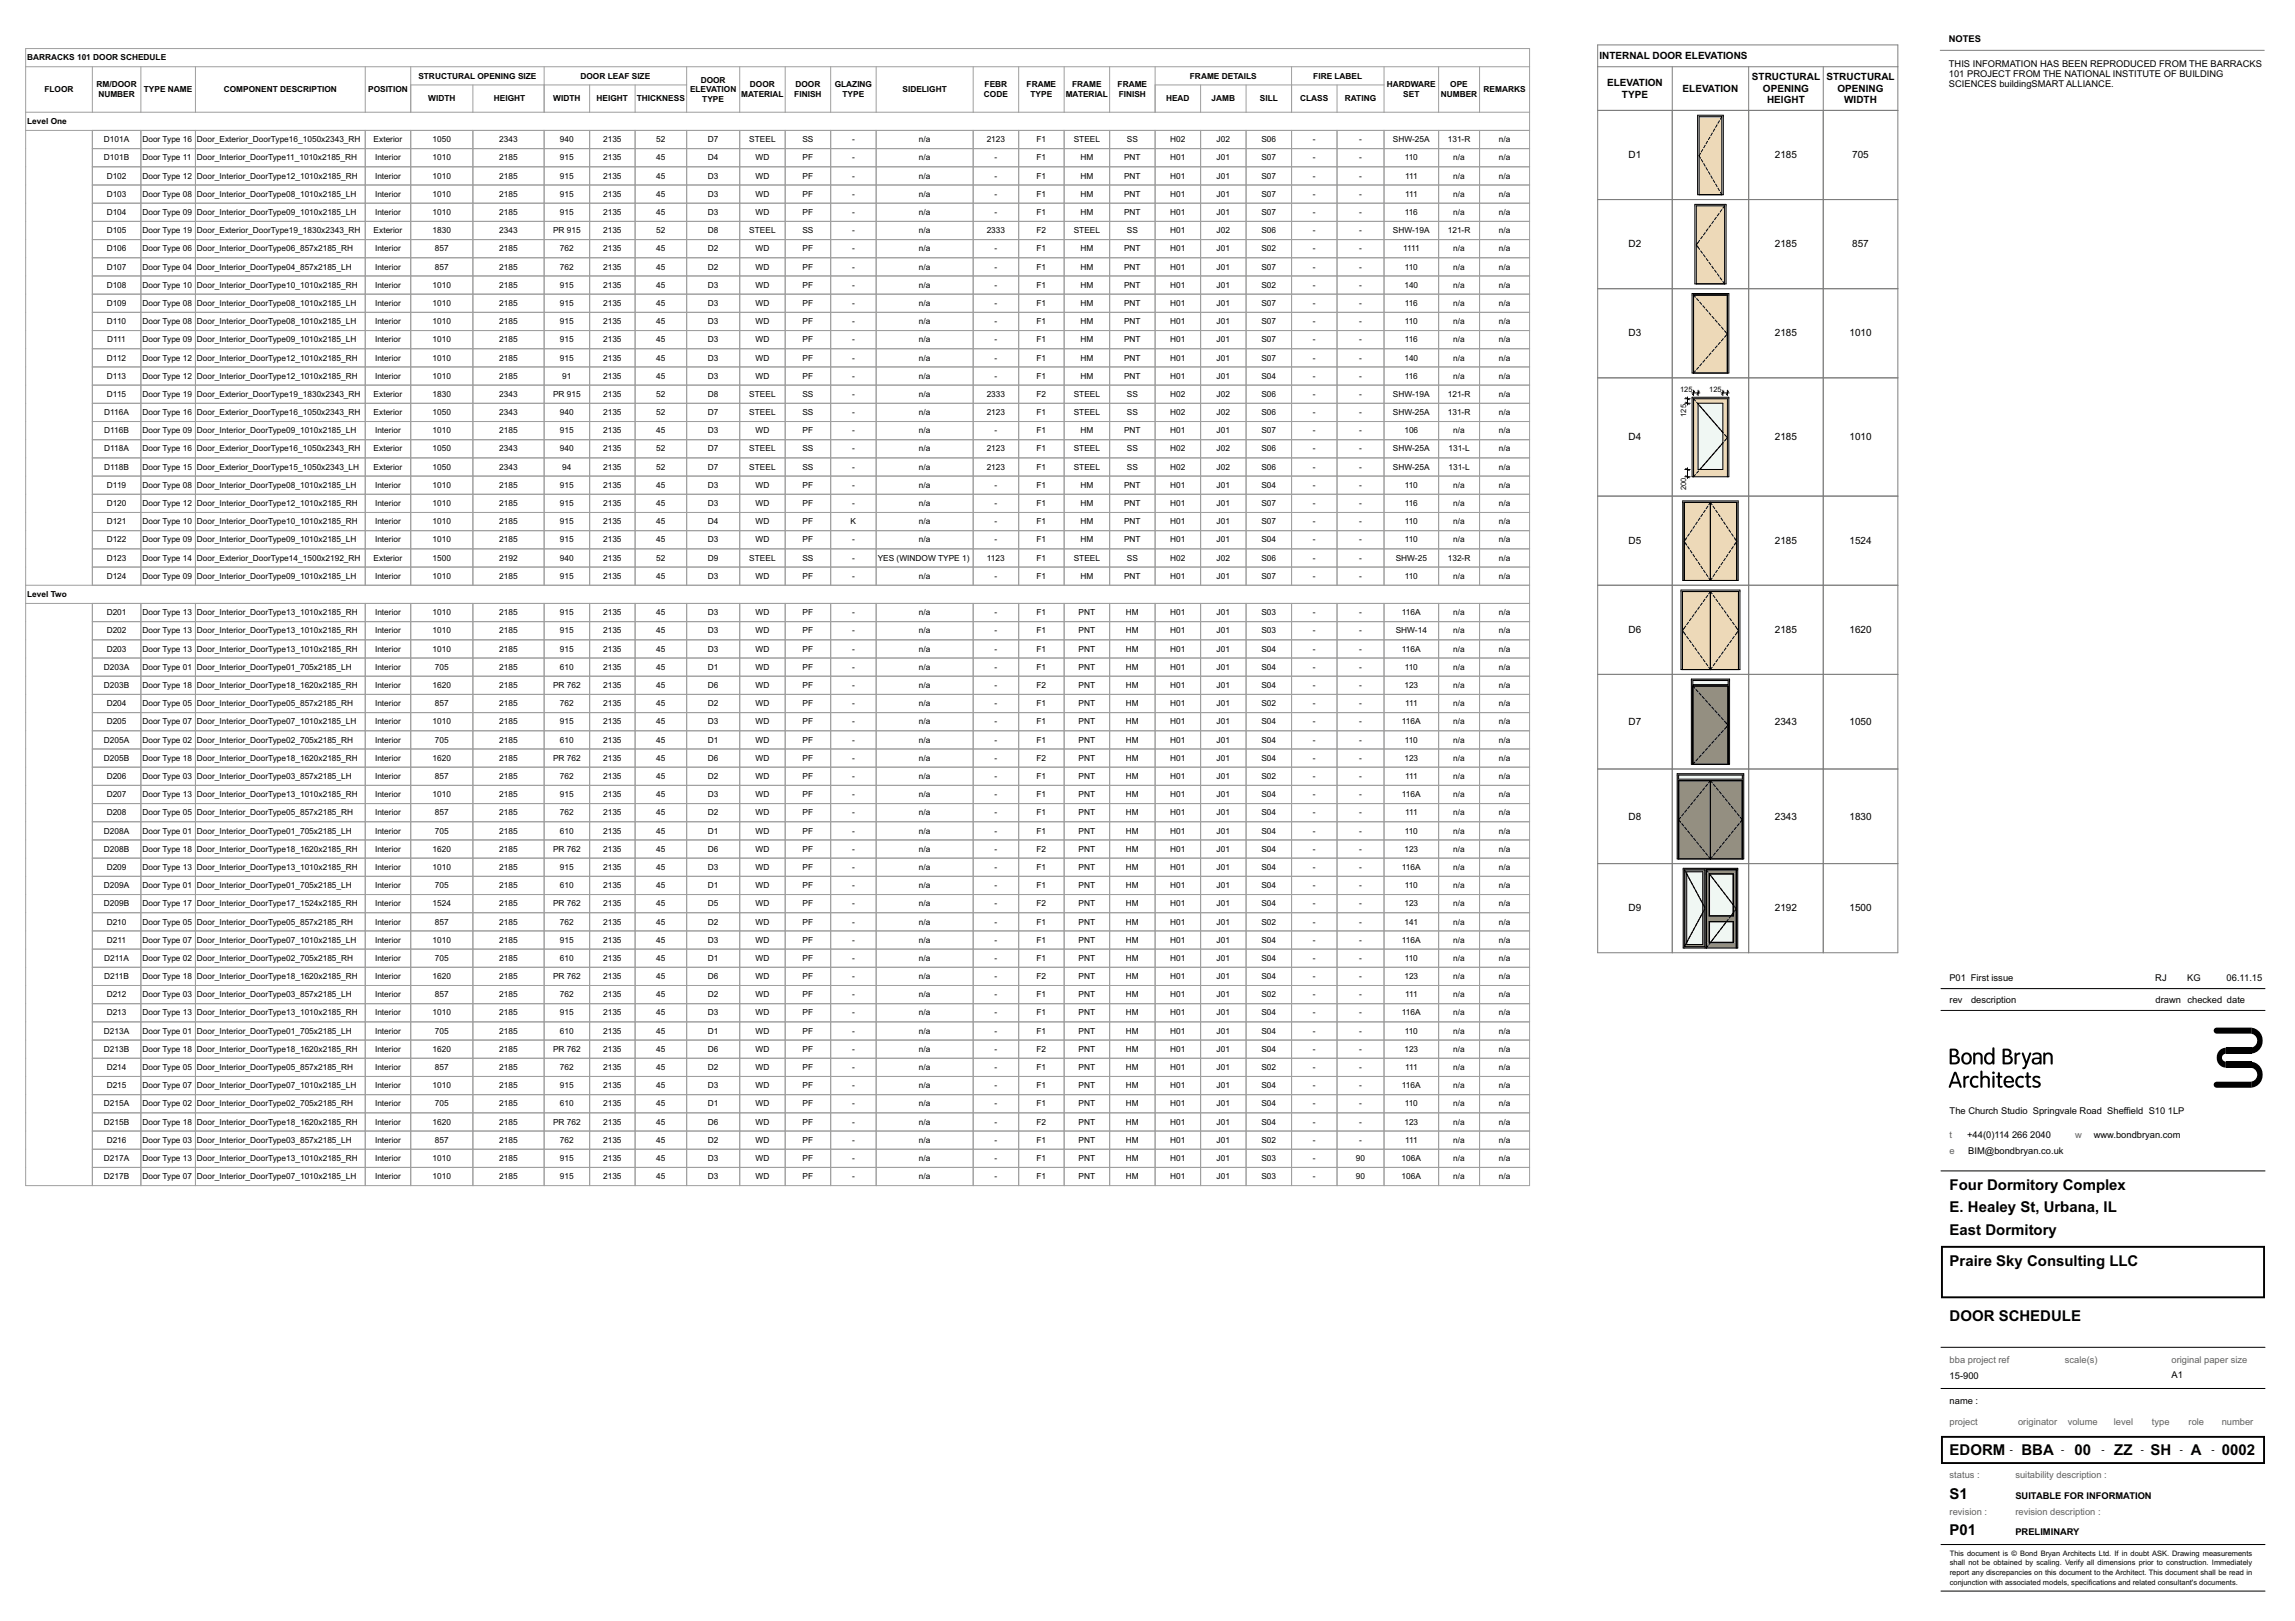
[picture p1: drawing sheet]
<svg xmlns="http://www.w3.org/2000/svg" width="841mm" height="594mm" viewBox="0 0 841 594" stroke-linecap="round" stroke-linejoin="round" font-family="sans-serif">
<defs><g id="words">
<g font-size="5.5">
<text x="714.4" y="436">Four Dormitory Complex</text>
<text x="714.4" y="444.3">E. Healey St, Urbana, IL</text>
<text x="714.4" y="452.6">East Dormitory</text>
<text x="714.4" y="463.8">Praire Sky Consulting LLC</text>
<text x="714.4" y="484.1">DOOR SCHEDULE</text>
<text x="714.4" y="533.1">EDORM</text>
<text x="740.7" y="533.1">BBA</text>
<text x="760.2" y="533.1">00</text>
<text x="774.8" y="533.1">ZZ</text>
<text x="788" y="533.1">SH</text>
<text x="802.9" y="533.1">A</text>
<text x="814.1" y="533.1">0002</text>
<text x="714.4" y="549.1">S1</text>
<text x="714.4" y="562.6">P01</text>
</g>
<g font-size="3.7">
<text x="586.1" y="21.6">INTERNAL DOOR ELEVATIONS</text>
<text x="642" y="29.4">STRUCTURAL</text>
<text x="669.3" y="29.4">STRUCTURAL</text>
<text x="588.9" y="31.5">ELEVATION</text>
<text x="594.4" y="35.7">TYPE</text>
<text x="616.6" y="33.6">ELEVATION</text>
<text x="646" y="33.6">OPENING</text>
<text x="673.4" y="33.6">OPENING</text>
<text x="647.6" y="37.8">HEIGHT</text>
<text x="675.8" y="37.8">WIDTH</text>
<text x="596.8" y="58">D1</text>
<text x="650.4" y="58">2185</text>
<text x="678.7" y="58">705</text>
<text x="596.8" y="90.6">D2</text>
<text x="650.4" y="90.6">2185</text>
<text x="678.7" y="90.6">857</text>
<text x="596.8" y="123.3">D3</text>
<text x="650.4" y="123.3">2185</text>
<text x="677.7" y="123.3">1010</text>
<text x="596.8" y="161.3">D4</text>
<text x="650.4" y="161.3">2185</text>
<text x="677.7" y="161.3">1010</text>
<text x="596.8" y="199.3">D5</text>
<text x="650.4" y="199.3">2185</text>
<text x="677.7" y="199.3">1524</text>
<text x="596.8" y="232">D6</text>
<text x="650.4" y="232">2185</text>
<text x="677.7" y="232">1620</text>
<text x="596.8" y="265.6">D7</text>
<text x="650.4" y="265.6">2343</text>
<text x="677.7" y="265.6">1050</text>
<text x="596.8" y="300.3">D8</text>
<text x="650.4" y="300.3">2343</text>
<text x="677.7" y="300.3">1830</text>
<text x="596.8" y="334">D9</text>
<text x="650.4" y="334">2192</text>
<text x="677.7" y="334">1500</text>
</g>
<g font-size="3.4">
<text x="714.2" y="15.5">NOTES</text>
<text x="714.2" y="24.7">THIS INFORMATION HAS BEEN REPRODUCED FROM THE BARRACKS</text>
<text x="714.2" y="28.2">101 PROJECT FROM THE NATIONAL INSTITUTE OF BUILDING</text>
<text x="714.2" y="31.7">SCIENCES buildingSMART ALLIANCE.</text>
<text x="714.3" y="359.4">P01</text>
<text x="722.2" y="359.4">First issue</text>
<text x="789.8" y="359.4">RJ</text>
<text x="801.5" y="359.4">KG</text>
<text x="816" y="359.4">06.11.15</text>
<text x="714.4" y="367.4">rev</text>
<text x="722.3" y="367.4">description</text>
<text x="789.9" y="367.4">drawn</text>
<text x="801.6" y="367.4">checked</text>
<text x="816.1" y="367.4">date</text>
<text x="714.4" y="408.2">The Church Studio Springvale Road Sheffield S10</text>
<text x="794.4" y="408.2">1LP</text>
<text x="720.9" y="417.1">+44(0)114</text>
<text x="737.3" y="417.1">266</text>
<text x="744" y="417.1">2040</text>
<text x="767.3" y="417.1">www.bondbryan.com</text>
<text x="721.3" y="423">BIM@bondbryan.co.uk</text>
<text x="714.4" y="505.3">15-900</text>
<text x="795.7" y="505.1">A1</text>
<text x="714.4" y="514.5">name :</text>
<text x="736.5" y="532.4">-</text>
<text x="755.3" y="532.4">-</text>
<text x="770.1" y="532.4">-</text>
<text x="784.6" y="532.4">-</text>
<text x="798.8" y="532.4">-</text>
<text x="810.4" y="532.4">-</text>
<text x="738.5" y="549.2">SUITABLE FOR INFORMATION</text>
<text x="738.5" y="562.6">PRELIMINARY</text>
</g>
<g font-size="3.4" fill="#5f5f5f">
<text x="714.4" y="417.1">t</text>
<text x="760.4" y="417.1">w</text>
<text x="714.4" y="423">e</text>
<text x="714.4" y="499.4">bba project ref</text>
<text x="756.7" y="499.4">scale(s)</text>
<text x="795.7" y="499.4">original paper size</text>
<text x="714.4" y="522.3">project</text>
<text x="739.5" y="522.3">originator</text>
<text x="757.7" y="522.3">volume</text>
<text x="774.6" y="522.3">l</text>
<text x="775.4" y="522.3">evel</text>
<text x="788.6" y="522.3">t</text>
<text x="789.5" y="522.3">ype</text>
<text x="802" y="522.3">role</text>
<text x="814.1" y="522.3">number</text>
<text x="714.4" y="541.5">status :</text>
<text x="738.5" y="541.5">suitability description :</text>
<text x="714.4" y="555">revision :</text>
<text x="738.5" y="555">revision description :</text>
</g>
<g font-size="3">
<text x="10" y="22.1">BARRACKS 101 DOOR SCHEDULE</text>
<text x="153.3" y="28.8">STRUCTURAL OPENING SIZE</text>
<text x="212.7" y="28.8">DOOR LEAF SIZE</text>
<text x="436" y="28.8">FRAME DETAILS</text>
<text x="481.3" y="28.8">FIRE LABEL</text>
<text x="16.3" y="33.8">FLOOR</text>
<text x="35.4" y="32">RM/DOOR</text>
<text x="36" y="35.5">NUMBER</text>
<text x="52.7" y="33.8">TYPE NAME</text>
<text x="82" y="33.8">COMPONENT DESCRIPTION</text>
<text x="134.9" y="33.8">POSITION</text>
<text x="252.9" y="33.8">ELEVATION</text>
<text x="256.8" y="30.3">DOOR</text>
<text x="271.6" y="35.5">MATERIAL</text>
<text x="274.8" y="32">DOOR</text>
<text x="291.1" y="35.5">FINISH</text>
<text x="291.5" y="32">DOOR</text>
<text x="305.9" y="32">GLAZING</text>
<text x="308.8" y="35.5">TYPE</text>
<text x="330.7" y="33.8">SIDELIGHT</text>
<text x="360.6" y="35.5">CODE</text>
<text x="360.8" y="32">FEBR</text>
<text x="376.2" y="32">FRAME</text>
<text x="377.6" y="35.5">TYPE</text>
<text x="390.5" y="35.5">MATERIAL</text>
<text x="392.9" y="32">FRAME</text>
<text x="409.5" y="32">FRAME</text>
<text x="410" y="35.5">FINISH</text>
<text x="508.2" y="32">HARDWARE</text>
<text x="514.2" y="35.5">SET</text>
<text x="528" y="35.5">NUMBER</text>
<text x="531.5" y="32">OPE</text>
<text x="543.6" y="33.8">REMARKS</text>
<text x="156.9" y="37.1">WIDTH</text>
<text x="181" y="37.1">HEIGHT</text>
<text x="202.7" y="37.1">WIDTH</text>
<text x="218.6" y="37.1">HEIGHT</text>
<text x="233.4" y="37.1">THICKNESS</text>
<text x="257.4" y="37.3">TYPE</text>
<text x="427.3" y="37.1">HEAD</text>
<text x="444" y="37.1">JAMB</text>
<text x="461.7" y="37.1">SILL</text>
<text x="476.5" y="37.1">CLASS</text>
<text x="492.8" y="37.1">RATING</text>
<text x="10" y="45.4">Level One</text>
<text x="38.1" y="52.1">D101A</text>
<text x="52.2" y="52.1">Door Type 16</text>
<text x="72.2" y="52.1">Door_Exterior_DoorType16_1050x2343_RH</text>
<text x="136.9" y="52.1">Exterior</text>
<text x="158.5" y="52.1">1050</text>
<text x="183" y="52.1">2343</text>
<text x="205.2" y="52.1">940</text>
<text x="221" y="52.1">2135</text>
<text x="240.5" y="52.1">52</text>
<text x="259.4" y="52.1">D7</text>
<text x="274.6" y="52.1">STEEL</text>
<text x="294" y="52.1">SS</text>
<text x="312.2" y="52.1">-</text>
<text x="336.7" y="52.1">n/a</text>
<text x="361.6" y="52.1">2123</text>
<text x="379.8" y="52.1">F1</text>
<text x="393.5" y="52.1">STEEL</text>
<text x="412.9" y="52.1">SS</text>
<text x="428.8" y="52.1">H02</text>
<text x="445.8" y="52.1">J02</text>
<text x="462.2" y="52.1">S06</text>
<text x="481.1" y="52.1">-</text>
<text x="498.1" y="52.1">-</text>
<text x="510.4" y="52.1">SHW-25A</text>
<text x="530.5" y="52.1">131-R</text>
<text x="549.2" y="52.1">n/a</text>
<text x="38.1" y="58.8">D101B</text>
<text x="52.2" y="58.8">Door Type 11</text>
<text x="72.2" y="58.8">Door_Interior_DoorType11_1010x2185_RH</text>
<text x="137.4" y="58.8">Interior</text>
<text x="158.5" y="58.8">1010</text>
<text x="183" y="58.8">2185</text>
<text x="205.2" y="58.8">915</text>
<text x="221" y="58.8">2135</text>
<text x="240.5" y="58.8">45</text>
<text x="259.4" y="58.8">D4</text>
<text x="276.9" y="58.8">WD</text>
<text x="294.1" y="58.8">PF</text>
<text x="312.2" y="58.8">-</text>
<text x="336.7" y="58.8">n/a</text>
<text x="364.4" y="58.8">-</text>
<text x="379.8" y="58.8">F1</text>
<text x="395.9" y="58.8">HM</text>
<text x="411.9" y="58.8">PNT</text>
<text x="428.8" y="58.8">H01</text>
<text x="445.8" y="58.8">J01</text>
<text x="462.2" y="58.8">S07</text>
<text x="481.1" y="58.8">-</text>
<text x="498.1" y="58.8">-</text>
<text x="514.8" y="58.8">110</text>
<text x="532.6" y="58.8">n/a</text>
<text x="549.2" y="58.8">n/a</text>
<text x="39.1" y="65.4">D102</text>
<text x="52.2" y="65.4">Door Type 12</text>
<text x="72.2" y="65.4">Door_Interior_DoorType12_1010x2185_RH</text>
<text x="137.4" y="65.4">Interior</text>
<text x="158.5" y="65.4">1010</text>
<text x="183" y="65.4">2185</text>
<text x="205.2" y="65.4">915</text>
<text x="221" y="65.4">2135</text>
<text x="240.5" y="65.4">45</text>
<text x="259.4" y="65.4">D3</text>
<text x="276.9" y="65.4">WD</text>
<text x="294.1" y="65.4">PF</text>
<text x="312.2" y="65.4">-</text>
<text x="336.7" y="65.4">n/a</text>
<text x="364.4" y="65.4">-</text>
<text x="379.8" y="65.4">F1</text>
<text x="395.9" y="65.4">HM</text>
<text x="411.9" y="65.4">PNT</text>
<text x="428.8" y="65.4">H01</text>
<text x="445.8" y="65.4">J01</text>
<text x="462.2" y="65.4">S07</text>
<text x="481.1" y="65.4">-</text>
<text x="498.1" y="65.4">-</text>
<text x="514.9" y="65.4">111</text>
<text x="532.6" y="65.4">n/a</text>
<text x="549.2" y="65.4">n/a</text>
<text x="39.1" y="72.1">D103</text>
<text x="52.2" y="72.1">Door Type 08</text>
<text x="72.2" y="72.1">Door_Interior_DoorType08_1010x2185_LH</text>
<text x="137.4" y="72.1">Interior</text>
<text x="158.5" y="72.1">1010</text>
<text x="183" y="72.1">2185</text>
<text x="205.2" y="72.1">915</text>
<text x="221" y="72.1">2135</text>
<text x="240.5" y="72.1">45</text>
<text x="259.4" y="72.1">D3</text>
<text x="276.9" y="72.1">WD</text>
<text x="294.1" y="72.1">PF</text>
<text x="312.2" y="72.1">-</text>
<text x="336.7" y="72.1">n/a</text>
<text x="364.4" y="72.1">-</text>
<text x="379.8" y="72.1">F1</text>
<text x="395.9" y="72.1">HM</text>
<text x="411.9" y="72.1">PNT</text>
<text x="428.8" y="72.1">H01</text>
<text x="445.8" y="72.1">J01</text>
<text x="462.2" y="72.1">S07</text>
<text x="481.1" y="72.1">-</text>
<text x="498.1" y="72.1">-</text>
<text x="514.9" y="72.1">111</text>
<text x="532.6" y="72.1">n/a</text>
<text x="549.2" y="72.1">n/a</text>
<text x="39.1" y="78.8">D104</text>
<text x="52.2" y="78.8">Door Type 09</text>
<text x="72.2" y="78.8">Door_Interior_DoorType09_1010x2185_LH</text>
<text x="137.4" y="78.8">Interior</text>
<text x="158.5" y="78.8">1010</text>
<text x="183" y="78.8">2185</text>
<text x="205.2" y="78.8">915</text>
<text x="221" y="78.8">2135</text>
<text x="240.5" y="78.8">45</text>
<text x="259.4" y="78.8">D3</text>
<text x="276.9" y="78.8">WD</text>
<text x="294.1" y="78.8">PF</text>
<text x="312.2" y="78.8">-</text>
<text x="336.7" y="78.8">n/a</text>
<text x="364.4" y="78.8">-</text>
<text x="379.8" y="78.8">F1</text>
<text x="395.9" y="78.8">HM</text>
<text x="411.9" y="78.8">PNT</text>
<text x="428.8" y="78.8">H01</text>
<text x="445.8" y="78.8">J01</text>
<text x="462.2" y="78.8">S07</text>
<text x="481.1" y="78.8">-</text>
<text x="498.1" y="78.8">-</text>
<text x="514.8" y="78.8">116</text>
<text x="532.6" y="78.8">n/a</text>
<text x="549.2" y="78.8">n/a</text>
<text x="39.1" y="85.4">D105</text>
<text x="52.2" y="85.4">Door Type 19</text>
<text x="72.2" y="85.4">Door_Exterior_DoorType19_1830x2343_RH</text>
<text x="136.9" y="85.4">Exterior</text>
<text x="158.5" y="85.4">1830</text>
<text x="183" y="85.4">2343</text>
<text x="202.7" y="85.4">PR 915</text>
<text x="221" y="85.4">2135</text>
<text x="240.5" y="85.4">52</text>
<text x="259.4" y="85.4">D8</text>
<text x="274.6" y="85.4">STEEL</text>
<text x="294" y="85.4">SS</text>
<text x="312.2" y="85.4">-</text>
<text x="336.7" y="85.4">n/a</text>
<text x="361.6" y="85.4">2333</text>
<text x="379.8" y="85.4">F2</text>
<text x="393.5" y="85.4">STEEL</text>
<text x="412.9" y="85.4">SS</text>
<text x="428.8" y="85.4">H01</text>
<text x="445.8" y="85.4">J02</text>
<text x="462.2" y="85.4">S06</text>
<text x="481.1" y="85.4">-</text>
<text x="498.1" y="85.4">-</text>
<text x="510.4" y="85.4">SHW-19A</text>
<text x="530.5" y="85.4">121-R</text>
<text x="549.2" y="85.4">n/a</text>
<text x="39.1" y="92.1">D106</text>
<text x="52.2" y="92.1">Door Type 06</text>
<text x="72.2" y="92.1">Door_Interior_DoorType06_857x2185_RH</text>
<text x="137.4" y="92.1">Interior</text>
<text x="159.4" y="92.1">857</text>
<text x="183" y="92.1">2185</text>
<text x="205.2" y="92.1">762</text>
<text x="221" y="92.1">2135</text>
<text x="240.5" y="92.1">45</text>
<text x="259.4" y="92.1">D2</text>
<text x="276.9" y="92.1">WD</text>
<text x="294.1" y="92.1">PF</text>
<text x="312.2" y="92.1">-</text>
<text x="336.7" y="92.1">n/a</text>
<text x="364.4" y="92.1">-</text>
<text x="379.8" y="92.1">F1</text>
<text x="395.9" y="92.1">HM</text>
<text x="411.9" y="92.1">PNT</text>
<text x="428.8" y="92.1">H01</text>
<text x="445.8" y="92.1">J01</text>
<text x="462.2" y="92.1">S02</text>
<text x="481.1" y="92.1">-</text>
<text x="498.1" y="92.1">-</text>
<text x="514.1" y="92.1">1111</text>
<text x="532.6" y="92.1">n/a</text>
<text x="549.2" y="92.1">n/a</text>
<text x="39.1" y="98.8">D107</text>
<text x="52.2" y="98.8">Door Type 04</text>
<text x="72.2" y="98.8">Door_Interior_DoorType04_857x2185_LH</text>
<text x="137.4" y="98.8">Interior</text>
<text x="159.4" y="98.8">857</text>
<text x="183" y="98.8">2185</text>
<text x="205.2" y="98.8">762</text>
<text x="221" y="98.8">2135</text>
<text x="240.5" y="98.8">45</text>
<text x="259.4" y="98.8">D2</text>
<text x="276.9" y="98.8">WD</text>
<text x="294.1" y="98.8">PF</text>
<text x="312.2" y="98.8">-</text>
<text x="336.7" y="98.8">n/a</text>
<text x="364.4" y="98.8">-</text>
<text x="379.8" y="98.8">F1</text>
<text x="395.9" y="98.8">HM</text>
<text x="411.9" y="98.8">PNT</text>
<text x="428.8" y="98.8">H01</text>
<text x="445.8" y="98.8">J01</text>
<text x="462.2" y="98.8">S07</text>
<text x="481.1" y="98.8">-</text>
<text x="498.1" y="98.8">-</text>
<text x="514.8" y="98.8">110</text>
<text x="532.6" y="98.8">n/a</text>
<text x="549.2" y="98.8">n/a</text>
<text x="39.1" y="105.4">D108</text>
<text x="52.2" y="105.4">Door Type 10</text>
<text x="72.2" y="105.4">Door_Interior_DoorType10_1010x2185_RH</text>
<text x="137.4" y="105.4">Interior</text>
<text x="158.5" y="105.4">1010</text>
<text x="183" y="105.4">2185</text>
<text x="205.2" y="105.4">915</text>
<text x="221" y="105.4">2135</text>
<text x="240.5" y="105.4">45</text>
<text x="259.4" y="105.4">D3</text>
<text x="276.9" y="105.4">WD</text>
<text x="294.1" y="105.4">PF</text>
<text x="312.2" y="105.4">-</text>
<text x="336.7" y="105.4">n/a</text>
<text x="364.4" y="105.4">-</text>
<text x="379.8" y="105.4">F1</text>
<text x="395.9" y="105.4">HM</text>
<text x="411.9" y="105.4">PNT</text>
<text x="428.8" y="105.4">H01</text>
<text x="445.8" y="105.4">J01</text>
<text x="462.2" y="105.4">S02</text>
<text x="481.1" y="105.4">-</text>
<text x="498.1" y="105.4">-</text>
<text x="514.6" y="105.4">140</text>
<text x="532.6" y="105.4">n/a</text>
<text x="549.2" y="105.4">n/a</text>
<text x="39.1" y="112.1">D109</text>
<text x="52.2" y="112.1">Door Type 08</text>
<text x="72.2" y="112.1">Door_Interior_DoorType08_1010x2185_LH</text>
<text x="137.4" y="112.1">Interior</text>
<text x="158.5" y="112.1">1010</text>
<text x="183" y="112.1">2185</text>
<text x="205.2" y="112.1">915</text>
<text x="221" y="112.1">2135</text>
<text x="240.5" y="112.1">45</text>
<text x="259.4" y="112.1">D3</text>
<text x="276.9" y="112.1">WD</text>
<text x="294.1" y="112.1">PF</text>
<text x="312.2" y="112.1">-</text>
<text x="336.7" y="112.1">n/a</text>
<text x="364.4" y="112.1">-</text>
<text x="379.8" y="112.1">F1</text>
<text x="395.9" y="112.1">HM</text>
<text x="411.9" y="112.1">PNT</text>
<text x="428.8" y="112.1">H01</text>
<text x="445.8" y="112.1">J01</text>
<text x="462.2" y="112.1">S07</text>
<text x="481.1" y="112.1">-</text>
<text x="498.1" y="112.1">-</text>
<text x="514.8" y="112.1">116</text>
<text x="532.6" y="112.1">n/a</text>
<text x="549.2" y="112.1">n/a</text>
<text x="39.2" y="118.8">D110</text>
<text x="52.2" y="118.8">Door Type 08</text>
<text x="72.2" y="118.8">Door_Interior_DoorType08_1010x2185_LH</text>
<text x="137.4" y="118.8">Interior</text>
<text x="158.5" y="118.8">1010</text>
<text x="183" y="118.8">2185</text>
<text x="205.2" y="118.8">915</text>
<text x="221" y="118.8">2135</text>
<text x="240.5" y="118.8">45</text>
<text x="259.4" y="118.8">D3</text>
<text x="276.9" y="118.8">WD</text>
<text x="294.1" y="118.8">PF</text>
<text x="312.2" y="118.8">-</text>
<text x="336.7" y="118.8">n/a</text>
<text x="364.4" y="118.8">-</text>
<text x="379.8" y="118.8">F1</text>
<text x="395.9" y="118.8">HM</text>
<text x="411.9" y="118.8">PNT</text>
<text x="428.8" y="118.8">H01</text>
<text x="445.8" y="118.8">J01</text>
<text x="462.2" y="118.8">S07</text>
<text x="481.1" y="118.8">-</text>
<text x="498.1" y="118.8">-</text>
<text x="514.8" y="118.8">110</text>
<text x="532.6" y="118.8">n/a</text>
<text x="549.2" y="118.8">n/a</text>
<text x="39.3" y="125.4">D111</text>
<text x="52.2" y="125.4">Door Type 09</text>
<text x="72.2" y="125.4">Door_Interior_DoorType09_1010x2185_LH</text>
<text x="137.4" y="125.4">Interior</text>
<text x="158.5" y="125.4">1010</text>
<text x="183" y="125.4">2185</text>
<text x="205.2" y="125.4">915</text>
<text x="221" y="125.4">2135</text>
<text x="240.5" y="125.4">45</text>
<text x="259.4" y="125.4">D3</text>
<text x="276.9" y="125.4">WD</text>
<text x="294.1" y="125.4">PF</text>
<text x="312.2" y="125.4">-</text>
<text x="336.7" y="125.4">n/a</text>
<text x="364.4" y="125.4">-</text>
<text x="379.8" y="125.4">F1</text>
<text x="395.9" y="125.4">HM</text>
<text x="411.9" y="125.4">PNT</text>
<text x="428.8" y="125.4">H01</text>
<text x="445.8" y="125.4">J01</text>
<text x="462.2" y="125.4">S07</text>
<text x="481.1" y="125.4">-</text>
<text x="498.1" y="125.4">-</text>
<text x="514.8" y="125.4">116</text>
<text x="532.6" y="125.4">n/a</text>
<text x="549.2" y="125.4">n/a</text>
<text x="39.2" y="132.1">D112</text>
<text x="52.2" y="132.1">Door Type 12</text>
<text x="72.2" y="132.1">Door_Interior_DoorType12_1010x2185_RH</text>
<text x="137.4" y="132.1">Interior</text>
<text x="158.5" y="132.1">1010</text>
<text x="183" y="132.1">2185</text>
<text x="205.2" y="132.1">915</text>
<text x="221" y="132.1">2135</text>
<text x="240.5" y="132.1">45</text>
<text x="259.4" y="132.1">D3</text>
<text x="276.9" y="132.1">WD</text>
<text x="294.1" y="132.1">PF</text>
<text x="312.2" y="132.1">-</text>
<text x="336.7" y="132.1">n/a</text>
<text x="364.4" y="132.1">-</text>
<text x="379.8" y="132.1">F1</text>
<text x="395.9" y="132.1">HM</text>
<text x="411.9" y="132.1">PNT</text>
<text x="428.8" y="132.1">H01</text>
<text x="445.8" y="132.1">J01</text>
<text x="462.2" y="132.1">S07</text>
<text x="481.1" y="132.1">-</text>
<text x="498.1" y="132.1">-</text>
<text x="514.6" y="132.1">140</text>
<text x="532.6" y="132.1">n/a</text>
<text x="549.2" y="132.1">n/a</text>
<text x="39.2" y="138.8">D113</text>
<text x="52.2" y="138.8">Door Type 12</text>
<text x="72.2" y="138.8">Door_Interior_DoorType12_1010x2185_RH</text>
<text x="137.4" y="138.8">Interior</text>
<text x="158.5" y="138.8">1010</text>
<text x="183" y="138.8">2185</text>
<text x="206" y="138.8">91</text>
<text x="221" y="138.8">2135</text>
<text x="240.5" y="138.8">45</text>
<text x="259.4" y="138.8">D3</text>
<text x="276.9" y="138.8">WD</text>
<text x="294.1" y="138.8">PF</text>
<text x="312.2" y="138.8">-</text>
<text x="336.7" y="138.8">n/a</text>
<text x="364.4" y="138.8">-</text>
<text x="379.8" y="138.8">F1</text>
<text x="395.9" y="138.8">HM</text>
<text x="411.9" y="138.8">PNT</text>
<text x="428.8" y="138.8">H01</text>
<text x="445.8" y="138.8">J01</text>
<text x="462.2" y="138.8">S04</text>
<text x="481.1" y="138.8">-</text>
<text x="498.1" y="138.8">-</text>
<text x="514.8" y="138.8">116</text>
<text x="532.6" y="138.8">n/a</text>
<text x="549.2" y="138.8">n/a</text>
<text x="39.2" y="145.4">D115</text>
<text x="52.2" y="145.4">Door Type 19</text>
<text x="72.2" y="145.4">Door_Exterior_DoorType19_1830x2343_RH</text>
<text x="136.9" y="145.4">Exterior</text>
<text x="158.5" y="145.4">1830</text>
<text x="183" y="145.4">2343</text>
<text x="202.7" y="145.4">PR 915</text>
<text x="221" y="145.4">2135</text>
<text x="240.5" y="145.4">52</text>
<text x="259.4" y="145.4">D8</text>
<text x="274.6" y="145.4">STEEL</text>
<text x="294" y="145.4">SS</text>
<text x="312.2" y="145.4">-</text>
<text x="336.7" y="145.4">n/a</text>
<text x="361.6" y="145.4">2333</text>
<text x="379.8" y="145.4">F2</text>
<text x="393.5" y="145.4">STEEL</text>
<text x="412.9" y="145.4">SS</text>
<text x="428.8" y="145.4">H02</text>
<text x="445.8" y="145.4">J02</text>
<text x="462.2" y="145.4">S06</text>
<text x="481.1" y="145.4">-</text>
<text x="498.1" y="145.4">-</text>
<text x="510.4" y="145.4">SHW-19A</text>
<text x="530.5" y="145.4">121-R</text>
<text x="549.2" y="145.4">n/a</text>
<text x="38.2" y="152.1">D116A</text>
<text x="52.2" y="152.1">Door Type 16</text>
<text x="72.2" y="152.1">Door_Exterior_DoorType16_1050x2343_RH</text>
<text x="136.9" y="152.1">Exterior</text>
<text x="158.5" y="152.1">1050</text>
<text x="183" y="152.1">2343</text>
<text x="205.2" y="152.1">940</text>
<text x="221" y="152.1">2135</text>
<text x="240.5" y="152.1">52</text>
<text x="259.4" y="152.1">D7</text>
<text x="274.6" y="152.1">STEEL</text>
<text x="294" y="152.1">SS</text>
<text x="312.2" y="152.1">-</text>
<text x="336.7" y="152.1">n/a</text>
<text x="361.6" y="152.1">2123</text>
<text x="379.8" y="152.1">F1</text>
<text x="393.5" y="152.1">STEEL</text>
<text x="412.9" y="152.1">SS</text>
<text x="428.8" y="152.1">H02</text>
<text x="445.8" y="152.1">J02</text>
<text x="462.2" y="152.1">S06</text>
<text x="481.1" y="152.1">-</text>
<text x="498.1" y="152.1">-</text>
<text x="510.4" y="152.1">SHW-25A</text>
<text x="530.5" y="152.1">131-R</text>
<text x="549.2" y="152.1">n/a</text>
<text x="38.2" y="158.8">D116B</text>
<text x="52.2" y="158.8">Door Type 09</text>
<text x="72.2" y="158.8">Door_Interior_DoorType09_1010x2185_LH</text>
<text x="137.4" y="158.8">Interior</text>
<text x="158.5" y="158.8">1010</text>
<text x="183" y="158.8">2185</text>
<text x="205.2" y="158.8">915</text>
<text x="221" y="158.8">2135</text>
<text x="240.5" y="158.8">45</text>
<text x="259.4" y="158.8">D3</text>
<text x="276.9" y="158.8">WD</text>
<text x="294.1" y="158.8">PF</text>
<text x="312.2" y="158.8">-</text>
<text x="336.7" y="158.8">n/a</text>
<text x="364.4" y="158.8">-</text>
<text x="379.8" y="158.8">F1</text>
<text x="395.9" y="158.8">HM</text>
<text x="411.9" y="158.8">PNT</text>
<text x="428.8" y="158.8">H01</text>
<text x="445.8" y="158.8">J01</text>
<text x="462.2" y="158.8">S07</text>
<text x="481.1" y="158.8">-</text>
<text x="498.1" y="158.8">-</text>
<text x="514.6" y="158.8">106</text>
<text x="532.6" y="158.8">n/a</text>
<text x="549.2" y="158.8">n/a</text>
<text x="38.2" y="165.4">D118A</text>
<text x="52.2" y="165.4">Door Type 16</text>
<text x="72.2" y="165.4">Door_Exterior_DoorType16_1050x2343_RH</text>
<text x="136.9" y="165.4">Exterior</text>
<text x="158.5" y="165.4">1050</text>
<text x="183" y="165.4">2343</text>
<text x="205.2" y="165.4">940</text>
<text x="221" y="165.4">2135</text>
<text x="240.5" y="165.4">52</text>
<text x="259.4" y="165.4">D7</text>
<text x="274.6" y="165.4">STEEL</text>
<text x="294" y="165.4">SS</text>
<text x="312.2" y="165.4">-</text>
<text x="336.7" y="165.4">n/a</text>
<text x="361.6" y="165.4">2123</text>
<text x="379.8" y="165.4">F1</text>
<text x="393.5" y="165.4">STEEL</text>
<text x="412.9" y="165.4">SS</text>
<text x="428.8" y="165.4">H02</text>
<text x="445.8" y="165.4">J02</text>
<text x="462.2" y="165.4">S06</text>
<text x="481.1" y="165.4">-</text>
<text x="498.1" y="165.4">-</text>
<text x="510.4" y="165.4">SHW-25A</text>
<text x="530.8" y="165.4">131-L</text>
<text x="549.2" y="165.4">n/a</text>
<text x="38.2" y="172.1">D118B</text>
<text x="52.2" y="172.1">Door Type 15</text>
<text x="72.2" y="172.1">Door_Exterior_DoorType15_1050x2343_LH</text>
<text x="136.9" y="172.1">Exterior</text>
<text x="158.5" y="172.1">1050</text>
<text x="183" y="172.1">2343</text>
<text x="206" y="172.1">94</text>
<text x="221" y="172.1">2135</text>
<text x="240.5" y="172.1">52</text>
<text x="259.4" y="172.1">D7</text>
<text x="274.6" y="172.1">STEEL</text>
<text x="294" y="172.1">SS</text>
<text x="312.2" y="172.1">-</text>
<text x="336.7" y="172.1">n/a</text>
<text x="361.6" y="172.1">2123</text>
<text x="379.8" y="172.1">F1</text>
<text x="393.5" y="172.1">STEEL</text>
<text x="412.9" y="172.1">SS</text>
<text x="428.8" y="172.1">H02</text>
<text x="445.8" y="172.1">J02</text>
<text x="462.2" y="172.1">S06</text>
<text x="481.1" y="172.1">-</text>
<text x="498.1" y="172.1">-</text>
<text x="510.4" y="172.1">SHW-25A</text>
<text x="530.8" y="172.1">131-L</text>
<text x="549.2" y="172.1">n/a</text>
<text x="39.2" y="178.8">D119</text>
<text x="52.2" y="178.8">Door Type 08</text>
<text x="72.2" y="178.8">Door_Interior_DoorType08_1010x2185_LH</text>
<text x="137.4" y="178.8">Interior</text>
<text x="158.5" y="178.8">1010</text>
<text x="183" y="178.8">2185</text>
<text x="205.2" y="178.8">915</text>
<text x="221" y="178.8">2135</text>
<text x="240.5" y="178.8">45</text>
<text x="259.4" y="178.8">D3</text>
<text x="276.9" y="178.8">WD</text>
<text x="294.1" y="178.8">PF</text>
<text x="312.2" y="178.8">-</text>
<text x="336.7" y="178.8">n/a</text>
<text x="364.4" y="178.8">-</text>
<text x="379.8" y="178.8">F1</text>
<text x="395.9" y="178.8">HM</text>
<text x="411.9" y="178.8">PNT</text>
<text x="428.8" y="178.8">H01</text>
<text x="445.8" y="178.8">J01</text>
<text x="462.2" y="178.8">S04</text>
<text x="481.1" y="178.8">-</text>
<text x="498.1" y="178.8">-</text>
<text x="514.8" y="178.8">110</text>
<text x="532.6" y="178.8">n/a</text>
<text x="549.2" y="178.8">n/a</text>
<text x="39.1" y="185.4">D120</text>
<text x="52.2" y="185.4">Door Type 12</text>
<text x="72.2" y="185.4">Door_Interior_DoorType12_1010x2185_RH</text>
<text x="137.4" y="185.4">Interior</text>
<text x="158.5" y="185.4">1010</text>
<text x="183" y="185.4">2185</text>
<text x="205.2" y="185.4">915</text>
<text x="221" y="185.4">2135</text>
<text x="240.5" y="185.4">45</text>
<text x="259.4" y="185.4">D3</text>
<text x="276.9" y="185.4">WD</text>
<text x="294.1" y="185.4">PF</text>
<text x="312.2" y="185.4">-</text>
<text x="336.7" y="185.4">n/a</text>
<text x="364.4" y="185.4">-</text>
<text x="379.8" y="185.4">F1</text>
<text x="395.9" y="185.4">HM</text>
<text x="411.9" y="185.4">PNT</text>
<text x="428.8" y="185.4">H01</text>
<text x="445.8" y="185.4">J01</text>
<text x="462.2" y="185.4">S07</text>
<text x="481.1" y="185.4">-</text>
<text x="498.1" y="185.4">-</text>
<text x="514.8" y="185.4">116</text>
<text x="532.6" y="185.4">n/a</text>
<text x="549.2" y="185.4">n/a</text>
<text x="39.1" y="192.1">D121</text>
<text x="52.2" y="192.1">Door Type 10</text>
<text x="72.2" y="192.1">Door_Interior_DoorType10_1010x2185_RH</text>
<text x="137.4" y="192.1">Interior</text>
<text x="158.5" y="192.1">1010</text>
<text x="183" y="192.1">2185</text>
<text x="205.2" y="192.1">915</text>
<text x="221" y="192.1">2135</text>
<text x="240.5" y="192.1">45</text>
<text x="259.4" y="192.1">D4</text>
<text x="276.9" y="192.1">WD</text>
<text x="294.1" y="192.1">PF</text>
<text x="311.7" y="192.1">K</text>
<text x="336.7" y="192.1">n/a</text>
<text x="364.4" y="192.1">-</text>
<text x="379.8" y="192.1">F1</text>
<text x="395.9" y="192.1">HM</text>
<text x="411.9" y="192.1">PNT</text>
<text x="428.8" y="192.1">H01</text>
<text x="445.8" y="192.1">J01</text>
<text x="462.2" y="192.1">S07</text>
<text x="481.1" y="192.1">-</text>
<text x="498.1" y="192.1">-</text>
<text x="514.8" y="192.1">110</text>
<text x="532.6" y="192.1">n/a</text>
<text x="549.2" y="192.1">n/a</text>
<text x="39.1" y="198.8">D122</text>
<text x="52.2" y="198.8">Door Type 09</text>
<text x="72.2" y="198.8">Door_Interior_DoorType09_1010x2185_LH</text>
<text x="137.4" y="198.8">Interior</text>
<text x="158.5" y="198.8">1010</text>
<text x="183" y="198.8">2185</text>
<text x="205.2" y="198.8">915</text>
<text x="221" y="198.8">2135</text>
<text x="240.5" y="198.8">45</text>
<text x="259.4" y="198.8">D3</text>
<text x="276.9" y="198.8">WD</text>
<text x="294.1" y="198.8">PF</text>
<text x="312.2" y="198.8">-</text>
<text x="336.7" y="198.8">n/a</text>
<text x="364.4" y="198.8">-</text>
<text x="379.8" y="198.8">F1</text>
<text x="395.9" y="198.8">HM</text>
<text x="411.9" y="198.8">PNT</text>
<text x="428.8" y="198.8">H01</text>
<text x="445.8" y="198.8">J01</text>
<text x="462.2" y="198.8">S04</text>
<text x="481.1" y="198.8">-</text>
<text x="498.1" y="198.8">-</text>
<text x="514.8" y="198.8">110</text>
<text x="532.6" y="198.8">n/a</text>
<text x="549.2" y="198.8">n/a</text>
<text x="39.1" y="205.4">D123</text>
<text x="52.2" y="205.4">Door Type 14</text>
<text x="72.2" y="205.4">Door_Exterior_DoorType14_1500x2192_RH</text>
<text x="136.9" y="205.4">Exterior</text>
<text x="158.5" y="205.4">1500</text>
<text x="183" y="205.4">2192</text>
<text x="205.2" y="205.4">940</text>
<text x="221" y="205.4">2135</text>
<text x="240.5" y="205.4">52</text>
<text x="259.4" y="205.4">D9</text>
<text x="274.6" y="205.4">STEEL</text>
<text x="294" y="205.4">SS</text>
<text x="312.2" y="205.4">-</text>
<text x="321.6" y="205.4">YES (WINDOW TYPE 1)</text>
<text x="361.7" y="205.4">1123</text>
<text x="379.8" y="205.4">F1</text>
<text x="393.5" y="205.4">STEEL</text>
<text x="412.9" y="205.4">SS</text>
<text x="428.8" y="205.4">H02</text>
<text x="445.8" y="205.4">J02</text>
<text x="462.2" y="205.4">S06</text>
<text x="481.1" y="205.4">-</text>
<text x="498.1" y="205.4">-</text>
<text x="511.5" y="205.4">SHW-25</text>
<text x="530.5" y="205.4">132-R</text>
<text x="549.2" y="205.4">n/a</text>
<text x="39.1" y="212.1">D124</text>
<text x="52.2" y="212.1">Door Type 09</text>
<text x="72.2" y="212.1">Door_Interior_DoorType09_1010x2185_LH</text>
<text x="137.4" y="212.1">Interior</text>
<text x="158.5" y="212.1">1010</text>
<text x="183" y="212.1">2185</text>
<text x="205.2" y="212.1">915</text>
<text x="221" y="212.1">2135</text>
<text x="240.5" y="212.1">45</text>
<text x="259.4" y="212.1">D3</text>
<text x="276.9" y="212.1">WD</text>
<text x="294.1" y="212.1">PF</text>
<text x="312.2" y="212.1">-</text>
<text x="336.7" y="212.1">n/a</text>
<text x="364.4" y="212.1">-</text>
<text x="379.8" y="212.1">F1</text>
<text x="395.9" y="212.1">HM</text>
<text x="411.9" y="212.1">PNT</text>
<text x="428.8" y="212.1">H01</text>
<text x="445.8" y="212.1">J01</text>
<text x="462.2" y="212.1">S07</text>
<text x="481.1" y="212.1">-</text>
<text x="498.1" y="212.1">-</text>
<text x="514.8" y="212.1">110</text>
<text x="532.6" y="212.1">n/a</text>
<text x="549.2" y="212.1">n/a</text>
<text x="10" y="218.8">Level Two</text>
<text x="39.1" y="225.4">D201</text>
<text x="52.2" y="225.4">Door Type 13</text>
<text x="72.2" y="225.4">Door_Interior_DoorType13_1010x2185_RH</text>
<text x="137.4" y="225.4">Interior</text>
<text x="158.5" y="225.4">1010</text>
<text x="183" y="225.4">2185</text>
<text x="205.2" y="225.4">915</text>
<text x="221" y="225.4">2135</text>
<text x="240.5" y="225.4">45</text>
<text x="259.4" y="225.4">D3</text>
<text x="276.9" y="225.4">WD</text>
<text x="294.1" y="225.4">PF</text>
<text x="312.2" y="225.4">-</text>
<text x="336.7" y="225.4">n/a</text>
<text x="364.4" y="225.4">-</text>
<text x="379.8" y="225.4">F1</text>
<text x="395.2" y="225.4">PNT</text>
<text x="412.6" y="225.4">HM</text>
<text x="428.8" y="225.4">H01</text>
<text x="445.8" y="225.4">J01</text>
<text x="462.2" y="225.4">S03</text>
<text x="481.1" y="225.4">-</text>
<text x="498.1" y="225.4">-</text>
<text x="513.7" y="225.4">116A</text>
<text x="532.6" y="225.4">n/a</text>
<text x="549.2" y="225.4">n/a</text>
<text x="39.1" y="232.1">D202</text>
<text x="52.2" y="232.1">Door Type 13</text>
<text x="72.2" y="232.1">Door_Interior_DoorType13_1010x2185_RH</text>
<text x="137.4" y="232.1">Interior</text>
<text x="158.5" y="232.1">1010</text>
<text x="183" y="232.1">2185</text>
<text x="205.2" y="232.1">915</text>
<text x="221" y="232.1">2135</text>
<text x="240.5" y="232.1">45</text>
<text x="259.4" y="232.1">D3</text>
<text x="276.9" y="232.1">WD</text>
<text x="294.1" y="232.1">PF</text>
<text x="312.2" y="232.1">-</text>
<text x="336.7" y="232.1">n/a</text>
<text x="364.4" y="232.1">-</text>
<text x="379.8" y="232.1">F1</text>
<text x="395.2" y="232.1">PNT</text>
<text x="412.6" y="232.1">HM</text>
<text x="428.8" y="232.1">H01</text>
<text x="445.8" y="232.1">J01</text>
<text x="462.2" y="232.1">S03</text>
<text x="481.1" y="232.1">-</text>
<text x="498.1" y="232.1">-</text>
<text x="511.5" y="232.1">SHW-14</text>
<text x="532.6" y="232.1">n/a</text>
<text x="549.2" y="232.1">n/a</text>
<text x="39.1" y="238.8">D203</text>
<text x="52.2" y="238.8">Door Type 13</text>
<text x="72.2" y="238.8">Door_Interior_DoorType13_1010x2185_RH</text>
<text x="137.4" y="238.8">Interior</text>
<text x="158.5" y="238.8">1010</text>
<text x="183" y="238.8">2185</text>
<text x="205.2" y="238.8">915</text>
<text x="221" y="238.8">2135</text>
<text x="240.5" y="238.8">45</text>
<text x="259.4" y="238.8">D3</text>
<text x="276.9" y="238.8">WD</text>
<text x="294.1" y="238.8">PF</text>
<text x="312.2" y="238.8">-</text>
<text x="336.7" y="238.8">n/a</text>
<text x="364.4" y="238.8">-</text>
<text x="379.8" y="238.8">F1</text>
<text x="395.2" y="238.8">PNT</text>
<text x="412.6" y="238.8">HM</text>
<text x="428.8" y="238.8">H01</text>
<text x="445.8" y="238.8">J01</text>
<text x="462.2" y="238.8">S04</text>
<text x="481.1" y="238.8">-</text>
<text x="498.1" y="238.8">-</text>
<text x="513.7" y="238.8">116A</text>
<text x="532.6" y="238.8">n/a</text>
<text x="549.2" y="238.8">n/a</text>
<text x="38.1" y="245.4">D203A</text>
<text x="52.2" y="245.4">Door Type 01</text>
<text x="72.2" y="245.4">Door_Interior_DoorType01_705x2185_LH</text>
<text x="137.4" y="245.4">Interior</text>
<text x="159.4" y="245.4">705</text>
<text x="183" y="245.4">2185</text>
<text x="205.2" y="245.4">610</text>
<text x="221" y="245.4">2135</text>
<text x="240.5" y="245.4">45</text>
<text x="259.4" y="245.4">D1</text>
<text x="276.9" y="245.4">WD</text>
<text x="294.1" y="245.4">PF</text>
<text x="312.2" y="245.4">-</text>
<text x="336.7" y="245.4">n/a</text>
<text x="364.4" y="245.4">-</text>
<text x="379.8" y="245.4">F1</text>
<text x="395.2" y="245.4">PNT</text>
<text x="412.6" y="245.4">HM</text>
<text x="428.8" y="245.4">H01</text>
<text x="445.8" y="245.4">J01</text>
<text x="462.2" y="245.4">S04</text>
<text x="481.1" y="245.4">-</text>
<text x="498.1" y="245.4">-</text>
<text x="514.8" y="245.4">110</text>
<text x="532.6" y="245.4">n/a</text>
<text x="549.2" y="245.4">n/a</text>
<text x="38.1" y="252.1">D203B</text>
<text x="52.2" y="252.1">Door Type 18</text>
<text x="72.2" y="252.1">Door_Interior_DoorType18_1620x2185_RH</text>
<text x="137.4" y="252.1">Interior</text>
<text x="158.5" y="252.1">1620</text>
<text x="183" y="252.1">2185</text>
<text x="202.7" y="252.1">PR 762</text>
<text x="221" y="252.1">2135</text>
<text x="240.5" y="252.1">45</text>
<text x="259.4" y="252.1">D6</text>
<text x="276.9" y="252.1">WD</text>
<text x="294.1" y="252.1">PF</text>
<text x="312.2" y="252.1">-</text>
<text x="336.7" y="252.1">n/a</text>
<text x="364.4" y="252.1">-</text>
<text x="379.8" y="252.1">F2</text>
<text x="395.2" y="252.1">PNT</text>
<text x="412.6" y="252.1">HM</text>
<text x="428.8" y="252.1">H01</text>
<text x="445.8" y="252.1">J01</text>
<text x="462.2" y="252.1">S04</text>
<text x="481.1" y="252.1">-</text>
<text x="498.1" y="252.1">-</text>
<text x="514.6" y="252.1">123</text>
<text x="532.6" y="252.1">n/a</text>
<text x="549.2" y="252.1">n/a</text>
<text x="39.1" y="258.8">D204</text>
<text x="52.2" y="258.8">Door Type 05</text>
<text x="72.2" y="258.8">Door_Interior_DoorType05_857x2185_RH</text>
<text x="137.4" y="258.8">Interior</text>
<text x="159.4" y="258.8">857</text>
<text x="183" y="258.8">2185</text>
<text x="205.2" y="258.8">762</text>
<text x="221" y="258.8">2135</text>
<text x="240.5" y="258.8">45</text>
<text x="259.4" y="258.8">D2</text>
<text x="276.9" y="258.8">WD</text>
<text x="294.1" y="258.8">PF</text>
<text x="312.2" y="258.8">-</text>
<text x="336.7" y="258.8">n/a</text>
<text x="364.4" y="258.8">-</text>
<text x="379.8" y="258.8">F1</text>
<text x="395.2" y="258.8">PNT</text>
<text x="412.6" y="258.8">HM</text>
<text x="428.8" y="258.8">H01</text>
<text x="445.8" y="258.8">J01</text>
<text x="462.2" y="258.8">S02</text>
<text x="481.1" y="258.8">-</text>
<text x="498.1" y="258.8">-</text>
<text x="514.9" y="258.8">111</text>
<text x="532.6" y="258.8">n/a</text>
<text x="549.2" y="258.8">n/a</text>
<text x="39.1" y="265.4">D205</text>
<text x="52.2" y="265.4">Door Type 07</text>
<text x="72.2" y="265.4">Door_Interior_DoorType07_1010x2185_LH</text>
<text x="137.4" y="265.4">Interior</text>
<text x="158.5" y="265.4">1010</text>
<text x="183" y="265.4">2185</text>
<text x="205.2" y="265.4">915</text>
<text x="221" y="265.4">2135</text>
<text x="240.5" y="265.4">45</text>
<text x="259.4" y="265.4">D3</text>
<text x="276.9" y="265.4">WD</text>
<text x="294.1" y="265.4">PF</text>
<text x="312.2" y="265.4">-</text>
<text x="336.7" y="265.4">n/a</text>
<text x="364.4" y="265.4">-</text>
<text x="379.8" y="265.4">F1</text>
<text x="395.2" y="265.4">PNT</text>
<text x="412.6" y="265.4">HM</text>
<text x="428.8" y="265.4">H01</text>
<text x="445.8" y="265.4">J01</text>
<text x="462.2" y="265.4">S04</text>
<text x="481.1" y="265.4">-</text>
<text x="498.1" y="265.4">-</text>
<text x="513.7" y="265.4">116A</text>
<text x="532.6" y="265.4">n/a</text>
<text x="549.2" y="265.4">n/a</text>
<text x="38.1" y="272.1">D205A</text>
<text x="52.2" y="272.1">Door Type 02</text>
<text x="72.2" y="272.1">Door_Interior_DoorType02_705x2185_RH</text>
<text x="137.4" y="272.1">Interior</text>
<text x="159.4" y="272.1">705</text>
<text x="183" y="272.1">2185</text>
<text x="205.2" y="272.1">610</text>
<text x="221" y="272.1">2135</text>
<text x="240.5" y="272.1">45</text>
<text x="259.4" y="272.1">D1</text>
<text x="276.9" y="272.1">WD</text>
<text x="294.1" y="272.1">PF</text>
<text x="312.2" y="272.1">-</text>
<text x="336.7" y="272.1">n/a</text>
<text x="364.4" y="272.1">-</text>
<text x="379.8" y="272.1">F1</text>
<text x="395.2" y="272.1">PNT</text>
<text x="412.6" y="272.1">HM</text>
<text x="428.8" y="272.1">H01</text>
<text x="445.8" y="272.1">J01</text>
<text x="462.2" y="272.1">S04</text>
<text x="481.1" y="272.1">-</text>
<text x="498.1" y="272.1">-</text>
<text x="514.8" y="272.1">110</text>
<text x="532.6" y="272.1">n/a</text>
<text x="549.2" y="272.1">n/a</text>
<text x="38.1" y="278.8">D205B</text>
<text x="52.2" y="278.8">Door Type 18</text>
<text x="72.2" y="278.8">Door_Interior_DoorType18_1620x2185_RH</text>
<text x="137.4" y="278.8">Interior</text>
<text x="158.5" y="278.8">1620</text>
<text x="183" y="278.8">2185</text>
<text x="202.7" y="278.8">PR 762</text>
<text x="221" y="278.8">2135</text>
<text x="240.5" y="278.8">45</text>
<text x="259.4" y="278.8">D6</text>
<text x="276.9" y="278.8">WD</text>
<text x="294.1" y="278.8">PF</text>
<text x="312.2" y="278.8">-</text>
<text x="336.7" y="278.8">n/a</text>
<text x="364.4" y="278.8">-</text>
<text x="379.8" y="278.8">F2</text>
<text x="395.2" y="278.8">PNT</text>
<text x="412.6" y="278.8">HM</text>
<text x="428.8" y="278.8">H01</text>
<text x="445.8" y="278.8">J01</text>
<text x="462.2" y="278.8">S04</text>
<text x="481.1" y="278.8">-</text>
<text x="498.1" y="278.8">-</text>
<text x="514.6" y="278.8">123</text>
<text x="532.6" y="278.8">n/a</text>
<text x="549.2" y="278.8">n/a</text>
<text x="39.1" y="285.4">D206</text>
<text x="52.2" y="285.4">Door Type 03</text>
<text x="72.2" y="285.4">Door_Interior_DoorType03_857x2185_LH</text>
<text x="137.4" y="285.4">Interior</text>
<text x="159.4" y="285.4">857</text>
<text x="183" y="285.4">2185</text>
<text x="205.2" y="285.4">762</text>
<text x="221" y="285.4">2135</text>
<text x="240.5" y="285.4">45</text>
<text x="259.4" y="285.4">D2</text>
<text x="276.9" y="285.4">WD</text>
<text x="294.1" y="285.4">PF</text>
<text x="312.2" y="285.4">-</text>
<text x="336.7" y="285.4">n/a</text>
<text x="364.4" y="285.4">-</text>
<text x="379.8" y="285.4">F1</text>
<text x="395.2" y="285.4">PNT</text>
<text x="412.6" y="285.4">HM</text>
<text x="428.8" y="285.4">H01</text>
<text x="445.8" y="285.4">J01</text>
<text x="462.2" y="285.4">S02</text>
<text x="481.1" y="285.4">-</text>
<text x="498.1" y="285.4">-</text>
<text x="514.9" y="285.4">111</text>
<text x="532.6" y="285.4">n/a</text>
<text x="549.2" y="285.4">n/a</text>
<text x="39.1" y="292.1">D207</text>
<text x="52.2" y="292.1">Door Type 13</text>
<text x="72.2" y="292.1">Door_Interior_DoorType13_1010x2185_RH</text>
<text x="137.4" y="292.1">Interior</text>
<text x="158.5" y="292.1">1010</text>
<text x="183" y="292.1">2185</text>
<text x="205.2" y="292.1">915</text>
<text x="221" y="292.1">2135</text>
<text x="240.5" y="292.1">45</text>
<text x="259.4" y="292.1">D3</text>
<text x="276.9" y="292.1">WD</text>
<text x="294.1" y="292.1">PF</text>
<text x="312.2" y="292.1">-</text>
<text x="336.7" y="292.1">n/a</text>
<text x="364.4" y="292.1">-</text>
<text x="379.8" y="292.1">F1</text>
<text x="395.2" y="292.1">PNT</text>
<text x="412.6" y="292.1">HM</text>
<text x="428.8" y="292.1">H01</text>
<text x="445.8" y="292.1">J01</text>
<text x="462.2" y="292.1">S04</text>
<text x="481.1" y="292.1">-</text>
<text x="498.1" y="292.1">-</text>
<text x="513.7" y="292.1">116A</text>
<text x="532.6" y="292.1">n/a</text>
<text x="549.2" y="292.1">n/a</text>
<text x="39.1" y="298.8">D208</text>
<text x="52.2" y="298.8">Door Type 05</text>
<text x="72.2" y="298.8">Door_Interior_DoorType05_857x2185_RH</text>
<text x="137.4" y="298.8">Interior</text>
<text x="159.4" y="298.8">857</text>
<text x="183" y="298.8">2185</text>
<text x="205.2" y="298.8">762</text>
<text x="221" y="298.8">2135</text>
<text x="240.5" y="298.8">45</text>
<text x="259.4" y="298.8">D2</text>
<text x="276.9" y="298.8">WD</text>
<text x="294.1" y="298.8">PF</text>
<text x="312.2" y="298.8">-</text>
<text x="336.7" y="298.8">n/a</text>
<text x="364.4" y="298.8">-</text>
<text x="379.8" y="298.8">F1</text>
<text x="395.2" y="298.8">PNT</text>
<text x="412.6" y="298.8">HM</text>
<text x="428.8" y="298.8">H01</text>
<text x="445.8" y="298.8">J01</text>
<text x="462.2" y="298.8">S04</text>
<text x="481.1" y="298.8">-</text>
<text x="498.1" y="298.8">-</text>
<text x="514.9" y="298.8">111</text>
<text x="532.6" y="298.8">n/a</text>
<text x="549.2" y="298.8">n/a</text>
<text x="38.1" y="305.4">D208A</text>
<text x="52.2" y="305.4">Door Type 01</text>
<text x="72.2" y="305.4">Door_Interior_DoorType01_705x2185_LH</text>
<text x="137.4" y="305.4">Interior</text>
<text x="159.4" y="305.4">705</text>
<text x="183" y="305.4">2185</text>
<text x="205.2" y="305.4">610</text>
<text x="221" y="305.4">2135</text>
<text x="240.5" y="305.4">45</text>
<text x="259.4" y="305.4">D1</text>
<text x="276.9" y="305.4">WD</text>
<text x="294.1" y="305.4">PF</text>
<text x="312.2" y="305.4">-</text>
<text x="336.7" y="305.4">n/a</text>
<text x="364.4" y="305.4">-</text>
<text x="379.8" y="305.4">F1</text>
<text x="395.2" y="305.4">PNT</text>
<text x="412.6" y="305.4">HM</text>
<text x="428.8" y="305.4">H01</text>
<text x="445.8" y="305.4">J01</text>
<text x="462.2" y="305.4">S04</text>
<text x="481.1" y="305.4">-</text>
<text x="498.1" y="305.4">-</text>
<text x="514.8" y="305.4">110</text>
<text x="532.6" y="305.4">n/a</text>
<text x="549.2" y="305.4">n/a</text>
<text x="38.1" y="312.1">D208B</text>
<text x="52.2" y="312.1">Door Type 18</text>
<text x="72.2" y="312.1">Door_Interior_DoorType18_1620x2185_RH</text>
<text x="137.4" y="312.1">Interior</text>
<text x="158.5" y="312.1">1620</text>
<text x="183" y="312.1">2185</text>
<text x="202.7" y="312.1">PR 762</text>
<text x="221" y="312.1">2135</text>
<text x="240.5" y="312.1">45</text>
<text x="259.4" y="312.1">D6</text>
<text x="276.9" y="312.1">WD</text>
<text x="294.1" y="312.1">PF</text>
<text x="312.2" y="312.1">-</text>
<text x="336.7" y="312.1">n/a</text>
<text x="364.4" y="312.1">-</text>
<text x="379.8" y="312.1">F2</text>
<text x="395.2" y="312.1">PNT</text>
<text x="412.6" y="312.1">HM</text>
<text x="428.8" y="312.1">H01</text>
<text x="445.8" y="312.1">J01</text>
<text x="462.2" y="312.1">S04</text>
<text x="481.1" y="312.1">-</text>
<text x="498.1" y="312.1">-</text>
<text x="514.6" y="312.1">123</text>
<text x="532.6" y="312.1">n/a</text>
<text x="549.2" y="312.1">n/a</text>
<text x="39.1" y="318.8">D209</text>
<text x="52.2" y="318.8">Door Type 13</text>
<text x="72.2" y="318.8">Door_Interior_DoorType13_1010x2185_RH</text>
<text x="137.4" y="318.8">Interior</text>
<text x="158.5" y="318.8">1010</text>
<text x="183" y="318.8">2185</text>
<text x="205.2" y="318.8">915</text>
<text x="221" y="318.8">2135</text>
<text x="240.5" y="318.8">45</text>
<text x="259.4" y="318.8">D3</text>
<text x="276.9" y="318.8">WD</text>
<text x="294.1" y="318.8">PF</text>
<text x="312.2" y="318.8">-</text>
<text x="336.7" y="318.8">n/a</text>
<text x="364.4" y="318.8">-</text>
<text x="379.8" y="318.8">F1</text>
<text x="395.2" y="318.8">PNT</text>
<text x="412.6" y="318.8">HM</text>
<text x="428.8" y="318.8">H01</text>
<text x="445.8" y="318.8">J01</text>
<text x="462.2" y="318.8">S04</text>
<text x="481.1" y="318.8">-</text>
<text x="498.1" y="318.8">-</text>
<text x="513.7" y="318.8">116A</text>
<text x="532.6" y="318.8">n/a</text>
<text x="549.2" y="318.8">n/a</text>
<text x="38.1" y="325.4">D209A</text>
<text x="52.2" y="325.4">Door Type 01</text>
<text x="72.2" y="325.4">Door_Interior_DoorType01_705x2185_LH</text>
<text x="137.4" y="325.4">Interior</text>
<text x="159.4" y="325.4">705</text>
<text x="183" y="325.4">2185</text>
<text x="205.2" y="325.4">610</text>
<text x="221" y="325.4">2135</text>
<text x="240.5" y="325.4">45</text>
<text x="259.4" y="325.4">D1</text>
<text x="276.9" y="325.4">WD</text>
<text x="294.1" y="325.4">PF</text>
<text x="312.2" y="325.4">-</text>
<text x="336.7" y="325.4">n/a</text>
<text x="364.4" y="325.4">-</text>
<text x="379.8" y="325.4">F1</text>
<text x="395.2" y="325.4">PNT</text>
<text x="412.6" y="325.4">HM</text>
<text x="428.8" y="325.4">H01</text>
<text x="445.8" y="325.4">J01</text>
<text x="462.2" y="325.4">S04</text>
<text x="481.1" y="325.4">-</text>
<text x="498.1" y="325.4">-</text>
<text x="514.8" y="325.4">110</text>
<text x="532.6" y="325.4">n/a</text>
<text x="549.2" y="325.4">n/a</text>
<text x="38.1" y="332.1">D209B</text>
<text x="52.2" y="332.1">Door Type 17</text>
<text x="72.2" y="332.1">Door_Interior_DoorType17_1524x2185_RH</text>
<text x="137.4" y="332.1">Interior</text>
<text x="158.5" y="332.1">1524</text>
<text x="183" y="332.1">2185</text>
<text x="202.7" y="332.1">PR 762</text>
<text x="221" y="332.1">2135</text>
<text x="240.5" y="332.1">45</text>
<text x="259.4" y="332.1">D5</text>
<text x="276.9" y="332.1">WD</text>
<text x="294.1" y="332.1">PF</text>
<text x="312.2" y="332.1">-</text>
<text x="336.7" y="332.1">n/a</text>
<text x="364.4" y="332.1">-</text>
<text x="379.8" y="332.1">F2</text>
<text x="395.2" y="332.1">PNT</text>
<text x="412.6" y="332.1">HM</text>
<text x="428.8" y="332.1">H01</text>
<text x="445.8" y="332.1">J01</text>
<text x="462.2" y="332.1">S04</text>
<text x="481.1" y="332.1">-</text>
<text x="498.1" y="332.1">-</text>
<text x="514.6" y="332.1">123</text>
<text x="532.6" y="332.1">n/a</text>
<text x="549.2" y="332.1">n/a</text>
<text x="39.1" y="338.8">D210</text>
<text x="52.2" y="338.8">Door Type 05</text>
<text x="72.2" y="338.8">Door_Interior_DoorType05_857x2185_RH</text>
<text x="137.4" y="338.8">Interior</text>
<text x="159.4" y="338.8">857</text>
<text x="183" y="338.8">2185</text>
<text x="205.2" y="338.8">762</text>
<text x="221" y="338.8">2135</text>
<text x="240.5" y="338.8">45</text>
<text x="259.4" y="338.8">D2</text>
<text x="276.9" y="338.8">WD</text>
<text x="294.1" y="338.8">PF</text>
<text x="312.2" y="338.8">-</text>
<text x="336.7" y="338.8">n/a</text>
<text x="364.4" y="338.8">-</text>
<text x="379.8" y="338.8">F1</text>
<text x="395.2" y="338.8">PNT</text>
<text x="412.6" y="338.8">HM</text>
<text x="428.8" y="338.8">H01</text>
<text x="445.8" y="338.8">J01</text>
<text x="462.2" y="338.8">S02</text>
<text x="481.1" y="338.8">-</text>
<text x="498.1" y="338.8">-</text>
<text x="514.6" y="338.8">141</text>
<text x="532.6" y="338.8">n/a</text>
<text x="549.2" y="338.8">n/a</text>
<text x="39.2" y="345.4">D211</text>
<text x="52.2" y="345.4">Door Type 07</text>
<text x="72.2" y="345.4">Door_Interior_DoorType07_1010x2185_LH</text>
<text x="137.4" y="345.4">Interior</text>
<text x="158.5" y="345.4">1010</text>
<text x="183" y="345.4">2185</text>
<text x="205.2" y="345.4">915</text>
<text x="221" y="345.4">2135</text>
<text x="240.5" y="345.4">45</text>
<text x="259.4" y="345.4">D3</text>
<text x="276.9" y="345.4">WD</text>
<text x="294.1" y="345.4">PF</text>
<text x="312.2" y="345.4">-</text>
<text x="336.7" y="345.4">n/a</text>
<text x="364.4" y="345.4">-</text>
<text x="379.8" y="345.4">F1</text>
<text x="395.2" y="345.4">PNT</text>
<text x="412.6" y="345.4">HM</text>
<text x="428.8" y="345.4">H01</text>
<text x="445.8" y="345.4">J01</text>
<text x="462.2" y="345.4">S04</text>
<text x="481.1" y="345.4">-</text>
<text x="498.1" y="345.4">-</text>
<text x="513.7" y="345.4">116A</text>
<text x="532.6" y="345.4">n/a</text>
<text x="549.2" y="345.4">n/a</text>
<text x="38.2" y="352.1">D211A</text>
<text x="52.2" y="352.1">Door Type 02</text>
<text x="72.2" y="352.1">Door_Interior_DoorType02_705x2185_RH</text>
<text x="137.4" y="352.1">Interior</text>
<text x="159.4" y="352.1">705</text>
<text x="183" y="352.1">2185</text>
<text x="205.2" y="352.1">610</text>
<text x="221" y="352.1">2135</text>
<text x="240.5" y="352.1">45</text>
<text x="259.4" y="352.1">D1</text>
<text x="276.9" y="352.1">WD</text>
<text x="294.1" y="352.1">PF</text>
<text x="312.2" y="352.1">-</text>
<text x="336.7" y="352.1">n/a</text>
<text x="364.4" y="352.1">-</text>
<text x="379.8" y="352.1">F1</text>
<text x="395.2" y="352.1">PNT</text>
<text x="412.6" y="352.1">HM</text>
<text x="428.8" y="352.1">H01</text>
<text x="445.8" y="352.1">J01</text>
<text x="462.2" y="352.1">S04</text>
<text x="481.1" y="352.1">-</text>
<text x="498.1" y="352.1">-</text>
<text x="514.8" y="352.1">110</text>
<text x="532.6" y="352.1">n/a</text>
<text x="549.2" y="352.1">n/a</text>
<text x="38.2" y="358.8">D211B</text>
<text x="52.2" y="358.8">Door Type 18</text>
<text x="72.2" y="358.8">Door_Interior_DoorType18_1620x2185_RH</text>
<text x="137.4" y="358.8">Interior</text>
<text x="158.5" y="358.8">1620</text>
<text x="183" y="358.8">2185</text>
<text x="202.7" y="358.8">PR 762</text>
<text x="221" y="358.8">2135</text>
<text x="240.5" y="358.8">45</text>
<text x="259.4" y="358.8">D6</text>
<text x="276.9" y="358.8">WD</text>
<text x="294.1" y="358.8">PF</text>
<text x="312.2" y="358.8">-</text>
<text x="336.7" y="358.8">n/a</text>
<text x="364.4" y="358.8">-</text>
<text x="379.8" y="358.8">F2</text>
<text x="395.2" y="358.8">PNT</text>
<text x="412.6" y="358.8">HM</text>
<text x="428.8" y="358.8">H01</text>
<text x="445.8" y="358.8">J01</text>
<text x="462.2" y="358.8">S04</text>
<text x="481.1" y="358.8">-</text>
<text x="498.1" y="358.8">-</text>
<text x="514.6" y="358.8">123</text>
<text x="532.6" y="358.8">n/a</text>
<text x="549.2" y="358.8">n/a</text>
<text x="39.1" y="365.4">D212</text>
<text x="52.2" y="365.4">Door Type 03</text>
<text x="72.2" y="365.4">Door_Interior_DoorType03_857x2185_LH</text>
<text x="137.4" y="365.4">Interior</text>
<text x="159.4" y="365.4">857</text>
<text x="183" y="365.4">2185</text>
<text x="205.2" y="365.4">762</text>
<text x="221" y="365.4">2135</text>
<text x="240.5" y="365.4">45</text>
<text x="259.4" y="365.4">D2</text>
<text x="276.9" y="365.4">WD</text>
<text x="294.1" y="365.4">PF</text>
<text x="312.2" y="365.4">-</text>
<text x="336.7" y="365.4">n/a</text>
<text x="364.4" y="365.4">-</text>
<text x="379.8" y="365.4">F1</text>
<text x="395.2" y="365.4">PNT</text>
<text x="412.6" y="365.4">HM</text>
<text x="428.8" y="365.4">H01</text>
<text x="445.8" y="365.4">J01</text>
<text x="462.2" y="365.4">S02</text>
<text x="481.1" y="365.4">-</text>
<text x="498.1" y="365.4">-</text>
<text x="514.9" y="365.4">111</text>
<text x="532.6" y="365.4">n/a</text>
<text x="549.2" y="365.4">n/a</text>
<text x="39.1" y="372.1">D213</text>
<text x="52.2" y="372.1">Door Type 13</text>
<text x="72.2" y="372.1">Door_Interior_DoorType13_1010x2185_RH</text>
<text x="137.4" y="372.1">Interior</text>
<text x="158.5" y="372.1">1010</text>
<text x="183" y="372.1">2185</text>
<text x="205.2" y="372.1">915</text>
<text x="221" y="372.1">2135</text>
<text x="240.5" y="372.1">45</text>
<text x="259.4" y="372.1">D3</text>
<text x="276.9" y="372.1">WD</text>
<text x="294.1" y="372.1">PF</text>
<text x="312.2" y="372.1">-</text>
<text x="336.7" y="372.1">n/a</text>
<text x="364.4" y="372.1">-</text>
<text x="379.8" y="372.1">F1</text>
<text x="395.2" y="372.1">PNT</text>
<text x="412.6" y="372.1">HM</text>
<text x="428.8" y="372.1">H01</text>
<text x="445.8" y="372.1">J01</text>
<text x="462.2" y="372.1">S04</text>
<text x="481.1" y="372.1">-</text>
<text x="498.1" y="372.1">-</text>
<text x="513.7" y="372.1">116A</text>
<text x="532.6" y="372.1">n/a</text>
<text x="549.2" y="372.1">n/a</text>
<text x="38.1" y="378.8">D213A</text>
<text x="52.2" y="378.8">Door Type 01</text>
<text x="72.2" y="378.8">Door_Interior_DoorType01_705x2185_LH</text>
<text x="137.4" y="378.8">Interior</text>
<text x="159.4" y="378.8">705</text>
<text x="183" y="378.8">2185</text>
<text x="205.2" y="378.8">610</text>
<text x="221" y="378.8">2135</text>
<text x="240.5" y="378.8">45</text>
<text x="259.4" y="378.8">D1</text>
<text x="276.9" y="378.8">WD</text>
<text x="294.1" y="378.8">PF</text>
<text x="312.2" y="378.8">-</text>
<text x="336.7" y="378.8">n/a</text>
<text x="364.4" y="378.8">-</text>
<text x="379.8" y="378.8">F1</text>
<text x="395.2" y="378.8">PNT</text>
<text x="412.6" y="378.8">HM</text>
<text x="428.8" y="378.8">H01</text>
<text x="445.8" y="378.8">J01</text>
<text x="462.2" y="378.8">S04</text>
<text x="481.1" y="378.8">-</text>
<text x="498.1" y="378.8">-</text>
<text x="514.8" y="378.8">110</text>
<text x="532.6" y="378.8">n/a</text>
<text x="549.2" y="378.8">n/a</text>
<text x="38.1" y="385.4">D213B</text>
<text x="52.2" y="385.4">Door Type 18</text>
<text x="72.2" y="385.4">Door_Interior_DoorType18_1620x2185_RH</text>
<text x="137.4" y="385.4">Interior</text>
<text x="158.5" y="385.4">1620</text>
<text x="183" y="385.4">2185</text>
<text x="202.7" y="385.4">PR 762</text>
<text x="221" y="385.4">2135</text>
<text x="240.5" y="385.4">45</text>
<text x="259.4" y="385.4">D6</text>
<text x="276.9" y="385.4">WD</text>
<text x="294.1" y="385.4">PF</text>
<text x="312.2" y="385.4">-</text>
<text x="336.7" y="385.4">n/a</text>
<text x="364.4" y="385.4">-</text>
<text x="379.8" y="385.4">F2</text>
<text x="395.2" y="385.4">PNT</text>
<text x="412.6" y="385.4">HM</text>
<text x="428.8" y="385.4">H01</text>
<text x="445.8" y="385.4">J01</text>
<text x="462.2" y="385.4">S04</text>
<text x="481.1" y="385.4">-</text>
<text x="498.1" y="385.4">-</text>
<text x="514.6" y="385.4">123</text>
<text x="532.6" y="385.4">n/a</text>
<text x="549.2" y="385.4">n/a</text>
<text x="39.1" y="392.1">D214</text>
<text x="52.2" y="392.1">Door Type 05</text>
<text x="72.2" y="392.1">Door_Interior_DoorType05_857x2185_RH</text>
<text x="137.4" y="392.1">Interior</text>
<text x="159.4" y="392.1">857</text>
<text x="183" y="392.1">2185</text>
<text x="205.2" y="392.1">762</text>
<text x="221" y="392.1">2135</text>
<text x="240.5" y="392.1">45</text>
<text x="259.4" y="392.1">D2</text>
<text x="276.9" y="392.1">WD</text>
<text x="294.1" y="392.1">PF</text>
<text x="312.2" y="392.1">-</text>
<text x="336.7" y="392.1">n/a</text>
<text x="364.4" y="392.1">-</text>
<text x="379.8" y="392.1">F1</text>
<text x="395.2" y="392.1">PNT</text>
<text x="412.6" y="392.1">HM</text>
<text x="428.8" y="392.1">H01</text>
<text x="445.8" y="392.1">J01</text>
<text x="462.2" y="392.1">S02</text>
<text x="481.1" y="392.1">-</text>
<text x="498.1" y="392.1">-</text>
<text x="514.9" y="392.1">111</text>
<text x="532.6" y="392.1">n/a</text>
<text x="549.2" y="392.1">n/a</text>
<text x="39.1" y="398.8">D215</text>
<text x="52.2" y="398.8">Door Type 07</text>
<text x="72.2" y="398.8">Door_Interior_DoorType07_1010x2185_LH</text>
<text x="137.4" y="398.8">Interior</text>
<text x="158.5" y="398.8">1010</text>
<text x="183" y="398.8">2185</text>
<text x="205.2" y="398.8">915</text>
<text x="221" y="398.8">2135</text>
<text x="240.5" y="398.8">45</text>
<text x="259.4" y="398.8">D3</text>
<text x="276.9" y="398.8">WD</text>
<text x="294.1" y="398.8">PF</text>
<text x="312.2" y="398.8">-</text>
<text x="336.7" y="398.8">n/a</text>
<text x="364.4" y="398.8">-</text>
<text x="379.8" y="398.8">F1</text>
<text x="395.2" y="398.8">PNT</text>
<text x="412.6" y="398.8">HM</text>
<text x="428.8" y="398.8">H01</text>
<text x="445.8" y="398.8">J01</text>
<text x="462.2" y="398.8">S04</text>
<text x="481.1" y="398.8">-</text>
<text x="498.1" y="398.8">-</text>
<text x="513.7" y="398.8">116A</text>
<text x="532.6" y="398.8">n/a</text>
<text x="549.2" y="398.8">n/a</text>
<text x="38.1" y="405.4">D215A</text>
<text x="52.2" y="405.4">Door Type 02</text>
<text x="72.2" y="405.4">Door_Interior_DoorType02_705x2185_RH</text>
<text x="137.4" y="405.4">Interior</text>
<text x="159.4" y="405.4">705</text>
<text x="183" y="405.4">2185</text>
<text x="205.2" y="405.4">610</text>
<text x="221" y="405.4">2135</text>
<text x="240.5" y="405.4">45</text>
<text x="259.4" y="405.4">D1</text>
<text x="276.9" y="405.4">WD</text>
<text x="294.1" y="405.4">PF</text>
<text x="312.2" y="405.4">-</text>
<text x="336.7" y="405.4">n/a</text>
<text x="364.4" y="405.4">-</text>
<text x="379.8" y="405.4">F1</text>
<text x="395.2" y="405.4">PNT</text>
<text x="412.6" y="405.4">HM</text>
<text x="428.8" y="405.4">H01</text>
<text x="445.8" y="405.4">J01</text>
<text x="462.2" y="405.4">S04</text>
<text x="481.1" y="405.4">-</text>
<text x="498.1" y="405.4">-</text>
<text x="514.8" y="405.4">110</text>
<text x="532.6" y="405.4">n/a</text>
<text x="549.2" y="405.4">n/a</text>
<text x="38.1" y="412.1">D215B</text>
<text x="52.2" y="412.1">Door Type 18</text>
<text x="72.2" y="412.1">Door_Interior_DoorType18_1620x2185_RH</text>
<text x="137.4" y="412.1">Interior</text>
<text x="158.5" y="412.1">1620</text>
<text x="183" y="412.1">2185</text>
<text x="202.7" y="412.1">PR 762</text>
<text x="221" y="412.1">2135</text>
<text x="240.5" y="412.1">45</text>
<text x="259.4" y="412.1">D6</text>
<text x="276.9" y="412.1">WD</text>
<text x="294.1" y="412.1">PF</text>
<text x="312.2" y="412.1">-</text>
<text x="336.7" y="412.1">n/a</text>
<text x="364.4" y="412.1">-</text>
<text x="379.8" y="412.1">F2</text>
<text x="395.2" y="412.1">PNT</text>
<text x="412.6" y="412.1">HM</text>
<text x="428.8" y="412.1">H01</text>
<text x="445.8" y="412.1">J01</text>
<text x="462.2" y="412.1">S04</text>
<text x="481.1" y="412.1">-</text>
<text x="498.1" y="412.1">-</text>
<text x="514.6" y="412.1">123</text>
<text x="532.6" y="412.1">n/a</text>
<text x="549.2" y="412.1">n/a</text>
<text x="39.1" y="418.8">D216</text>
<text x="52.2" y="418.8">Door Type 03</text>
<text x="72.2" y="418.8">Door_Interior_DoorType03_857x2185_LH</text>
<text x="137.4" y="418.8">Interior</text>
<text x="159.4" y="418.8">857</text>
<text x="183" y="418.8">2185</text>
<text x="205.2" y="418.8">762</text>
<text x="221" y="418.8">2135</text>
<text x="240.5" y="418.8">45</text>
<text x="259.4" y="418.8">D2</text>
<text x="276.9" y="418.8">WD</text>
<text x="294.1" y="418.8">PF</text>
<text x="312.2" y="418.8">-</text>
<text x="336.7" y="418.8">n/a</text>
<text x="364.4" y="418.8">-</text>
<text x="379.8" y="418.8">F1</text>
<text x="395.2" y="418.8">PNT</text>
<text x="412.6" y="418.8">HM</text>
<text x="428.8" y="418.8">H01</text>
<text x="445.8" y="418.8">J01</text>
<text x="462.2" y="418.8">S02</text>
<text x="481.1" y="418.8">-</text>
<text x="498.1" y="418.8">-</text>
<text x="514.9" y="418.8">111</text>
<text x="532.6" y="418.8">n/a</text>
<text x="549.2" y="418.8">n/a</text>
<text x="38.1" y="425.4">D217A</text>
<text x="52.2" y="425.4">Door Type 13</text>
<text x="72.2" y="425.4">Door_Interior_DoorType13_1010x2185_RH</text>
<text x="137.4" y="425.4">Interior</text>
<text x="158.5" y="425.4">1010</text>
<text x="183" y="425.4">2185</text>
<text x="205.2" y="425.4">915</text>
<text x="221" y="425.4">2135</text>
<text x="240.5" y="425.4">45</text>
<text x="259.4" y="425.4">D3</text>
<text x="276.9" y="425.4">WD</text>
<text x="294.1" y="425.4">PF</text>
<text x="312.2" y="425.4">-</text>
<text x="336.7" y="425.4">n/a</text>
<text x="364.4" y="425.4">-</text>
<text x="379.8" y="425.4">F1</text>
<text x="395.2" y="425.4">PNT</text>
<text x="412.6" y="425.4">HM</text>
<text x="428.8" y="425.4">H01</text>
<text x="445.8" y="425.4">J01</text>
<text x="462.2" y="425.4">S03</text>
<text x="481.1" y="425.4">-</text>
<text x="496.9" y="425.4">90</text>
<text x="513.6" y="425.4">106A</text>
<text x="532.6" y="425.4">n/a</text>
<text x="549.2" y="425.4">n/a</text>
<text x="38.1" y="432.1">D217B</text>
<text x="52.2" y="432.1">Door Type 07</text>
<text x="72.2" y="432.1">Door_Interior_DoorType07_1010x2185_LH</text>
<text x="137.4" y="432.1">Interior</text>
<text x="158.5" y="432.1">1010</text>
<text x="183" y="432.1">2185</text>
<text x="205.2" y="432.1">915</text>
<text x="221" y="432.1">2135</text>
<text x="240.5" y="432.1">45</text>
<text x="259.4" y="432.1">D3</text>
<text x="276.9" y="432.1">WD</text>
<text x="294.1" y="432.1">PF</text>
<text x="312.2" y="432.1">-</text>
<text x="336.7" y="432.1">n/a</text>
<text x="364.4" y="432.1">-</text>
<text x="379.8" y="432.1">F1</text>
<text x="395.2" y="432.1">PNT</text>
<text x="412.6" y="432.1">HM</text>
<text x="428.8" y="432.1">H01</text>
<text x="445.8" y="432.1">J01</text>
<text x="462.2" y="432.1">S03</text>
<text x="481.1" y="432.1">-</text>
<text x="496.9" y="432.1">90</text>
<text x="513.6" y="432.1">106A</text>
<text x="532.6" y="432.1">n/a</text>
<text x="549.2" y="432.1">n/a</text>
</g>
<g font-size="2.7">
<text x="615.6" y="143.5">125</text>
<text x="626.4" y="143.5">125</text>
<text x="617.9" y="152.7" transform="rotate(-90 617.9 152.7)">125</text>
<text x="617.9" y="179.7" transform="rotate(-90 617.9 179.7)">200</text>
<text x="714.5" y="570">This document is © Bond Bryan Architects Ltd. If in doubt ASK. Drawing measurements</text>
<text x="714.5" y="573.7">shall not be obtained by scaling. Verify all dimensions prior to construction. Immediately</text>
<text x="714.5" y="577.3">report any discrepancies on this document to the Architect. This document shall be read in</text>
<text x="714.5" y="580.9">conjunction with associated models, specifications and related consultant's documents.</text>
</g>
</g></defs>
<g fill="#000">
<path d="M811.7 376.7l13.2-.1v2.2h-12.7a1.11 1.11 0 0 1-1-.9 1.11 1.11 0 0 1 .5-1.2z" fill-rule="evenodd"/>
<path d="M824.9 376.6a4.8 4.8 0 0 1 4.3 4.7 4.8 4.8 0 0 1-4.3 4.8v-2.2a2.59 2.59 0 0 0 2.3-2.6 2.59 2.59 0 0 0-2.3-2.5z" fill-rule="evenodd"/>
<path d="M714.5 384.4l1.8-.1 .9 .3 .5 .9-.2 1.1a.31 .31 0 0 0-.4 .3 .31 .31 0 0 0 .4 .2l.7 1.1-.5 1.4-1.1 .4-2-.1zM715.2 385l.1 1.7 1.4-.3 .3-.6-.3-.6zM715.2 387.4l.1 1.9h1.3l.6-.3 .2-.7-.3-.7z" fill-rule="evenodd"/>
<path d="M716.1 392.9l.5-.2 .4 .4 1.8 4.9-.1 .6-.5-.1-.6-1.4h-2.3l-.5 1.4-.7-.1zM716.5 393.7l-1 2.7h1.9z" fill-rule="evenodd"/>
<path d="M719.6 394.3h.4l.3 .5 .7-.6 .6 .3-.1 .4-1.3 .7v2.6l-.3 .4-.4-.4z" fill-rule="evenodd"/>
<path d="M719.4 386.2a2.16 2.16 0 0 1 3.1 .8 2.16 2.16 0 0 1-1.2 3 2.21 2.21 0 0 1-2.5-1.1 2.21 2.21 0 0 1 .6-2.7zM719.9 386.6l-.4 1 .1 1.1 .6 .6 .8 .1 .7-.9-.1-1.4-.7-.7z" fill-rule="evenodd"/>
<path d="M723.2 385.8l.5-.1 .1 .5 .6-.5h.9l1 .6 .2 .9-.1 2.8-.4 .1-.2-.3-.1-2.9-.9-.6-.6 .2-.3 .5-.1 2.9-.6 .1z" fill-rule="evenodd"/>
<path d="M722.5 394.8l1.2-.6 1.3 .4-.3 .5-1.3-.1-.7 .9v1l.4 .7 .5 .3 1.1-.2 .3 .2-.2 .5-.9 .2a2.25 2.25 0 0 1-2-1.4 2.25 2.25 0 0 1 .6-2.4z" fill-rule="evenodd"/>
<path d="M725.8 392.4l.7 .2v2.1l.5-.4 .8-.1 1.2 .8 .2 3.1-.2 .5-.6-.3-.1-2.9-.8-.5-.9 .5-.1 2.9-.3 .3-.4-.2z" fill-rule="evenodd"/>
<path d="M727.7 386.2l1.3-.5 1.1 .5v-2.2l.3-.2 .4 .1v5.9l-.5 .3-.2-.6-1.1 .6a2.3 2.3 0 0 1-1.9-1.5 2.3 2.3 0 0 1 .6-2.4zM728.3 386.6l-.4 .9 .1 1.2 .5 .6 .8 .1 .7-.9v-1.4l-.7-.7z" fill-rule="evenodd"/>
<path d="M730.2 394.3l.5-.1 .2 .4v3.6l-.4 .4-.4-.4z" fill-rule="evenodd"/>
<path d="M732.2 393l.6 .1 .1 1.1 .9 .3-.2 .4-.7 .1v2.7l1 .4-.4 .5-1-.1-.4-.6v-3l-.7-.3 .7-.4z" fill-rule="evenodd"/>
<path d="M734 384.4l1.6-.1 1 .3 .5 .9-.2 1.1a.31 .31 0 0 0-.4 .3 .31 .31 0 0 0 .4 .2l.7 1.2-.5 1.3-1.1 .4-2-.1zM734.6 385v1.7l1.5-.3 .2-.6-.2-.6zM734.6 387.4l.1 1.9h1.3l.6-.3 .2-.7-.3-.7z" fill-rule="evenodd"/>
<path d="M734.9 394.7a1.77 1.77 0 0 1 2.3-.3 1.77 1.77 0 0 1 .5 2.3h-2.7l.3 .8 .6 .4 2-.4-.1 .6-1 .5a2.24 2.24 0 0 1-2.5-1.2 2.24 2.24 0 0 1 .6-2.7zM735.4 395.1l-.4 1h2.2l-.1-.7-.5-.5-.6-.1z" fill-rule="evenodd"/>
<path d="M738.3 385.8h.5l.2 .5 .8-.6 .6 .3-.2 .4-1.2 .6v2.7l-.4 .4-.4-.4z" fill-rule="evenodd"/>
<path d="M739.1 394.8l1.2-.6 1.3 .4-.2 .5-1.4-.1-.6 .9-.1 1 .5 .7 .5 .3 1-.2 .3 .2-.2 .5-.8 .2a2.25 2.25 0 0 1-2-1.4 2.25 2.25 0 0 1 .5-2.4z" fill-rule="evenodd"/>
<path d="M740.9 385.8l.7 .1 1 2.9 1-2.9 .4-.2 .3 .3-1.8 5.1-.9 .7-.4-.1-.1-.4 .7-.4 .4-1.1z" fill-rule="evenodd"/>
<path d="M742.7 393l.6 .1 .1 1.1 .9 .3-.1 .4-.8 .1v2.7l1 .4-.4 .5-.9-.1-.5-.6v-3l-.6-.3 .6-.4z" fill-rule="evenodd"/>
<path d="M745.1 394.6l1.3-.4 1.3 .6-.3 .4-1.2-.4-.6 .5a.93 .93 0 0 0 1.1 .8 1.36 1.36 0 0 1 .9 1.9 1.36 1.36 0 0 1-2 .6l-.7-.3-.1-.6 1.6 .3 .6-.4a.78 .78 0 0 0-.9-1 1.22 1.22 0 0 1-1.2-.7 1.22 1.22 0 0 1 .2-1.3z" fill-rule="evenodd"/>
<path d="M744.9 386.1l1.6-.4 1.4 .5 .2 .8-.1 3h-.5l-.2-.4-.6 .4-1 .1-.9-.5-.3-.9 .4-.8 2.5-.4-.4-1-.9-.2-1.1 .4-.2-.2zM745.5 388.3l-.1 .9 .9 .3 .8-.5 .3-.9z" fill-rule="evenodd"/>
<path d="M748.9 385.8l.4-.1 .2 .5 .6-.5h.8l1 .6 .3 .9-.1 2.8-.4 .1-.3-.3v-2.9l-.9-.6-.6 .2-.3 .5-.1 2.9-.7 .1z" fill-rule="evenodd"/>
<path d="M811.7 396.6l13.2-.2v2.2h-12.7a1.11 1.11 0 0 1-1-.8 1.11 1.11 0 0 1 .5-1.2z" fill-rule="evenodd"/>
<path d="M815.7 389h9.2v2.3h-9.2z" fill-rule="evenodd"/>
<path d="M815.7 383.9h9.2v2.2h-9.2z" fill-rule="evenodd"/>
<path d="M813.2 385l.7-.6 1.8-.5v2.2a1.46 1.46 0 0 0-1.5 1.5 1.46 1.46 0 0 0 1.5 1.4v2.3a3.7 3.7 0 0 1-3.2-2.4 3.7 3.7 0 0 1 .7-3.9z" fill-rule="evenodd"/>
<path d="M824.9 389a4.8 4.8 0 0 1 4.3 4.8 4.8 4.8 0 0 1-4.3 4.8v-2.2a2.59 2.59 0 0 0 2.3-2.6 2.59 2.59 0 0 0-2.3-2.5z" fill-rule="evenodd"/>
<path d="M711.3 456.5h118.7v19.2h-118.7zM712 457.2v17.8h117.3v-17.8z" fill-rule="evenodd"/>
<path d="M711.3 526.2h118.7v10.3h-118.7zM712 526.9v8.9h117.3v-8.9z" fill-rule="evenodd"/>
<circle cx="730.5" cy="393.1" r=".48"/>
</g>
<g fill="#fff">
<path d="M714.4 479.1h113.3v6.3h-113.3z" fill-rule="evenodd"/>
<path d="M714.4 458.9h96.4v6.2h-96.4z" fill-rule="evenodd"/>
<path d="M714.4 431.1h113.3v6.3h-113.3z" fill-rule="evenodd"/>
<path d="M714.5 567.6h110.8v14.4h-110.8z" fill-rule="evenodd"/>
<path d="M714.4 405.2h86.1v3.9h-86.1z" fill-rule="evenodd"/>
<path d="M720.9 414h30.7v3.9h-30.7z" fill-rule="evenodd"/>
<path d="M721.3 419.9h93.1v3.9h-93.1z" fill-rule="evenodd"/>
<path d="M714.4 414h1v3.9h-1z" fill-rule="evenodd"/>
<path d="M767.3 414h32.8v3.9h-32.8z" fill-rule="evenodd"/>
<path d="M714.4 496.3h22v4h-22z" fill-rule="evenodd"/>
<path d="M760.4 414h2.5v3.9h-2.5z" fill-rule="evenodd"/>
<path d="M714.4 419.9h2v3.9h-2z" fill-rule="evenodd"/>
<path d="M714.4 511.4h10.5v3.9h-10.5z" fill-rule="evenodd"/>
<path d="M738.5 551.9h31.3v4h-31.3z" fill-rule="evenodd"/>
<path d="M738.5 538.5h33.6v3.9h-33.6z" fill-rule="evenodd"/>
<path d="M714.4 538.5h11.1v3.9h-11.1z" fill-rule="evenodd"/>
<path d="M714.4 551.9h13.8v4h-13.8z" fill-rule="evenodd"/>
<path d="M714.4 439.4h113.3v6.2h-113.3z" fill-rule="evenodd"/>
<path d="M714.4 447.6h113.3v6.3h-113.3z" fill-rule="evenodd"/>
<path d="M714.4 519.3h10.3v3.9h-10.3z" fill-rule="evenodd"/>
<path d="M739.5 519.3h14.3v3.9h-14.3z" fill-rule="evenodd"/>
<path d="M757.7 519.3h11.1v3.9h-11.1z" fill-rule="evenodd"/>
<path d="M774.6 519.3h7.1v3.9h-7.1z" fill-rule="evenodd"/>
<path d="M788.6 519.3h6.5v3.9h-6.5z" fill-rule="evenodd"/>
<path d="M814.1 519.3h11.7v3.9h-11.7z" fill-rule="evenodd"/>
<path d="M802 519.3h5.7v3.9h-5.7z" fill-rule="evenodd"/>
</g>
<path d="M711 18.4h118.7" fill="none" stroke="#7f7f7f" stroke-width=".37"/>
<path d="M711.3 370.3h118.7M711.3 362.3h118.7M711.3 429.1h118.7M711.3 493.7h118.7M711.3 508.8h118.7M711.3 566h118.7M711.3 583h118.7" fill="none" stroke="#000" stroke-width=".37"/>
<g fill="#fff">
<path d="M714.2 12.4h11.8v3.9h-11.8z" fill-rule="evenodd"/>
<path d="M714.2 21.8h114.7v10.6h-114.7z" fill-rule="evenodd"/>
<path d="M756.7 496.3h12v4h-12z" fill-rule="evenodd"/>
<path d="M714.4 502.3h10.7v3.9h-10.7z" fill-rule="evenodd"/>
<path d="M756.7 502.3h37.3v3.5h-37.3z" fill-rule="evenodd"/>
<path d="M814.1 528.2h12.2v6.3h-12.2z" fill-rule="evenodd"/>
<path d="M795.7 496.3h27.9v4h-27.9z" fill-rule="evenodd"/>
<path d="M740.7 528.2h11.9v6.3h-11.9z" fill-rule="evenodd"/>
<path d="M760.2 528.2h6.1v6.3h-6.1z" fill-rule="evenodd"/>
<path d="M774.8 528.2h6.7v6.3h-6.7z" fill-rule="evenodd"/>
<path d="M788 528.2h7.6v6.3h-7.6z" fill-rule="evenodd"/>
<path d="M714.4 544.2h6.8v6.3h-6.8z" fill-rule="evenodd"/>
<path d="M802.9 528.2h3.9v6.3h-3.9z" fill-rule="evenodd"/>
<path d="M795.7 502.3h4.2v3.5h-4.2z" fill-rule="evenodd"/>
<path d="M714.4 528.2h20.5v6.3h-20.5z" fill-rule="evenodd"/>
<path d="M714.4 364.5h4.8v3.5h-4.8z" fill-rule="evenodd"/>
<path d="M816.1 364.5h6.6v3.5h-6.6z" fill-rule="evenodd"/>
<path d="M722.3 364.5h65.1v3.5h-65.1z" fill-rule="evenodd"/>
<path d="M789.9 364.5h9.4v3.5h-9.4z" fill-rule="evenodd"/>
<path d="M801.6 364.5h12.8v3.5h-12.8z" fill-rule="evenodd"/>
<path d="M755.3 529.4h1.1v3.9h-1.1z" fill-rule="evenodd"/>
<path d="M784.6 529.4h1.1v3.9h-1.1z" fill-rule="evenodd"/>
<path d="M810.4 529.4h1.1v3.9h-1.1z" fill-rule="evenodd"/>
<path d="M798.8 529.4h1.2v3.9h-1.2z" fill-rule="evenodd"/>
<path d="M770.1 529.4h1.1v3.9h-1.1z" fill-rule="evenodd"/>
<path d="M736.5 529.4h1.2v3.9h-1.2z" fill-rule="evenodd"/>
</g>
<g fill="none" stroke="#9f9f9f" stroke-width=".37">
<path d="M9.4 17.8h551.1v416.7h-551.1zM9.4 24.5h551.1M33.8 24.5v16.6M51.6 24.5v16.6M71.6 24.5v16.6M133.8 24.5v16.6M150.5 24.5v16.6M150.5 31.1h101.1M173.3 31.1v10M199.4 24.5v16.6M216.1 31.1v10M232.7 31.1v10"/>
<path d="M251.6 24.5v16.6M271.1 24.5v16.6M287.7 24.5v16.6M304.4 24.5v16.6M321.1 24.5v16.6M356.6 24.5v16.6M373.3 24.5v16.6M390 24.5v16.6M406.6 24.5v16.6M423.3 31.1h83.9M423.3 24.5v16.6M440 31.1v10"/>
<path d="M456.6 31.1v10M473.3 24.5v16.6M490 31.1v10M507.2 24.5v16.6M527.2 24.5v16.6M542.2 24.5v16.6M9.4 41.1h551.1M9.4 47.8h551.1M33.8 47.8v166.7M33.8 54.5h526.7M51.6 47.8v166.7M71.6 47.8v166.7"/>
<path d="M133.8 47.8v166.7M150.5 47.8v166.7M173.3 47.8v166.7M199.4 47.8v166.7M216.1 47.8v166.7M232.7 47.8v166.7M251.6 47.8v166.7M271.1 47.8v166.7M287.7 47.8v166.7M304.4 47.8v166.7M321.1 47.8v166.7M356.6 47.8v166.7"/>
<path d="M373.3 47.8v166.7M390 47.8v166.7M406.6 47.8v166.7M423.3 47.8v166.7M440 47.8v166.7M456.6 47.8v166.7M473.3 47.8v166.7M490 47.8v166.7M507.2 47.8v166.7M527.2 47.8v166.7M542.2 47.8v166.7M33.8 61.1h526.7"/>
<path d="M33.8 67.8h526.7M33.8 74.5h526.7M33.8 81.1h526.7M33.8 87.8h526.7M33.8 94.5h526.7M33.8 101.1h526.7M33.8 107.8h526.7M33.8 114.5h526.7M33.8 121.1h526.7M33.8 127.8h526.7M33.8 134.5h526.7M33.8 141.1h526.7"/>
<path d="M33.8 147.8h526.7M33.8 154.5h526.7M33.8 161.1h526.7M33.8 167.8h526.7M33.8 174.5h526.7M33.8 181.1h526.7M33.8 187.8h526.7M33.8 194.5h526.7M9.4 214.5h551.1M33.8 201.1h526.7M33.8 207.8h526.7M9.4 221.1h551.1"/>
<path d="M33.8 221.1v213.4M33.8 227.8h526.7M33.8 234.5h526.7M51.6 221.1v213.4M71.6 221.1v213.4M133.8 221.1v213.4M150.5 221.1v213.4M173.3 221.1v213.4M199.4 221.1v213.4M216.1 221.1v213.4M232.7 221.1v213.4M251.6 221.1v213.4"/>
<path d="M271.1 221.1v213.4M287.7 221.1v213.4M304.4 221.1v213.4M321.1 221.1v213.4M356.6 221.1v213.4M373.3 221.1v213.4M390 221.1v213.4M406.6 221.1v213.4M423.3 221.1v213.4M440 221.1v213.4M456.6 221.1v213.4M473.3 221.1v213.4"/>
<path d="M490 221.1v213.4M507.2 221.1v213.4M527.2 221.1v213.4M542.2 221.1v213.4M33.8 241.1h526.7M33.8 247.8h526.7M33.8 254.5h526.7M33.8 261.1h526.7M33.8 267.8h526.7M33.8 274.5h526.7M33.8 281.1h526.7M33.8 287.8h526.7"/>
<path d="M33.8 294.5h526.7M33.8 301.1h526.7M33.8 307.8h526.7M33.8 314.5h526.7M33.8 321.1h526.7M33.8 327.8h526.7M33.8 334.5h526.7M33.8 341.1h526.7M33.8 347.8h526.7M33.8 354.5h526.7M33.8 361.1h526.7M33.8 367.8h526.7"/>
<path d="M33.8 374.5h526.7M33.8 381.1h526.7M33.8 387.8h526.7M33.8 394.5h526.7M33.8 401.1h526.7M33.8 407.8h526.7M33.8 414.5h526.7M33.8 421.1h526.7M33.8 427.8h526.7"/>
</g>
<path d="M585.5 24.5h110v-8h-110v332.6h27.3v-324.6M640.8 24.5v16h-55.3M585.5 73.1h27.3M585.5 105.8h27.3M585.5 138.5h27.3M585.5 181.8h27.3M585.5 214.5h27.3M585.5 247.1h27.3M585.5 281.8h27.3M585.5 316.5h27.3" fill="none" stroke="#7f7f7f" stroke-width=".37"/>
<g fill="#fff">
<path d="M631 42.8h.5v28.6h-.5z" fill-rule="evenodd"/>
<path d="M622.1 42.8h.5v28.6h-.5z" fill-rule="evenodd"/>
<path d="M622.1 42.2h9.4v.6h-9.4z" fill-rule="evenodd"/>
</g>
<path d="M622.6 42.8h8.4v28.6h-8.4z" fill-rule="evenodd" fill="#edd9b8"/>
<g fill="none" stroke="#000" stroke-width=".37">
<path d="M622.1 42.2h9.4v29.2h-9.4zM623.2 56.1l-.6 1 .6 .9M623.4 58.5l.6 .9M624 54.7l-.6 1M624.3 60l.6 .9M624.9 53.2l-.6 1M625.7 51.7l-.5 1M626.6 50.2l-.5 1M627.5 48.7l-.6 1M628.3 47.3l-.5 .9M629.2 45.8l-.5 .9M630.1 44.3l-.5 .9"/>
<path d="M631 42.8v28.6l-.6-1M631 42.8h-8.4v28.6M631 42.8l-.6 .9M625.2 61.5l.5 .9M626.1 62.9l.5 1M626.9 64.4l.6 1M627.8 65.9l.5 1M628.7 67.4l.5 1M629.6 68.9l.5 1"/>
</g>
<path d="M612.8 40.5h28v32.6h-28z" fill="none" stroke="#7f7f7f" stroke-width=".37"/>
<g fill="#fff">
<path d="M632 75.4h.5v28.6h-.5z" fill-rule="evenodd"/>
<path d="M621.1 75.4h.5v28.6h-.5z" fill-rule="evenodd"/>
<path d="M621.1 74.9h11.4v.5h-11.4z" fill-rule="evenodd"/>
</g>
<path d="M621.6 75.4h10.4v28.6h-10.4z" fill-rule="evenodd" fill="#edd9b8"/>
<g fill="none" stroke="#000" stroke-width=".37">
<path d="M621.1 74.9h11.4v29.1h-11.4zM628.9 79.6l-.6 .9M629.9 78.2l-.6 .9M631 76.8l-.7 .9M632 75.4v28.6l-.6-.8M632 75.4h-10.4v28.6M632 75.4l-.6 .9M622.8 88.1l-1.2 1.6 1.2 1.7M623.2 91.9l.6 .9M623.8 86.7l-.6 .8M624.2 93.3l.7 .9M624.9 85.3l-.7 .8"/>
<path d="M625.3 94.7l.6 .9M625.9 83.8l-.6 .9M626.3 96.1l.6 .9M626.9 82.4l-.6 .9M627.3 97.5l.6 .9M627.9 81l-.6 .9M628.3 99l.6 .8M629.3 100.4l.6 .8M630.3 101.8l.7 .8"/>
</g>
<path d="M612.8 73.1h28v32.7h-28z" fill="none" stroke="#7f7f7f" stroke-width=".37"/>
<g fill="#fff">
<path d="M620.1 108.1h.5v28.6h-.5z" fill-rule="evenodd"/>
<path d="M633 108.1h.5v28.6h-.5z" fill-rule="evenodd"/>
<path d="M620.1 107.6h13.4v.5h-13.4z" fill-rule="evenodd"/>
</g>
<path d="M620.6 108.1h12.4v28.6h-12.4z" fill-rule="evenodd" fill="#edd9b8"/>
<g fill="none" stroke="#000" stroke-width=".37">
<path d="M620.1 107.6h13.4v29.1h-13.4zM620.6 108.1v28.6l.7-.8M620.6 108.1h12.4v28.6M620.6 108.1l.7 .8M621.7 109.4l.7 .8M622.9 110.7l.7 .8M624 112l.7 .8M625.1 113.3l.7 .8M626.3 114.6l.7 .8M627.4 116l.7 .8M628.5 117.3l.7 .8M629.7 118.6l.7 .8"/>
<path d="M630.8 119.9l.7 .8M622.4 134.6l-.7 .8M623.6 133.3l-.7 .8M624.7 132l-.7 .8M625.8 130.6l-.7 .9M627 129.3l-.7 .8M628.1 128l-.7 .8M629.2 126.7l-.7 .8M630.4 125.4l-.7 .8M631.5 124.1l-.7 .8M632 121.2l1 1.2-1 1.2"/>
</g>
<path d="M612.8 105.8h28v32.7h-28z" fill="none" stroke="#7f7f7f" stroke-width=".37"/>
<g fill="#fff">
<path d="M620.1 146.1h.5v28.6h-.5z" fill-rule="evenodd"/>
<path d="M633 146.1h.5v28.6h-.5z" fill-rule="evenodd"/>
<path d="M620.1 145.6h13.4v.5h-13.4z" fill-rule="evenodd"/>
</g>
<g fill="#edd9b8">
<path d="M631.3 147.8h1.7v24.2h-1.7z" fill-rule="evenodd"/>
<path d="M620.6 147.8h1.7v24.2h-1.7z" fill-rule="evenodd"/>
<path d="M620.6 172h12.4v2.7h-12.4z" fill-rule="evenodd"/>
<path d="M620.6 146.1h12.4v1.7h-12.4z" fill-rule="evenodd"/>
</g>
<path d="M622.3 147.8h9v24.2h-9z" fill-rule="evenodd" fill="#f0f7f3"/>
<g fill="none" stroke="#000" stroke-width=".37">
<path d="M619.9 144h3M620.1 145.6h13.4v29.1h-13.4zM620.6 143v2M620.6 146.1v28.6l.7-.8M620.6 146.1h12.4v28.6M620.6 146.1l.7 .8M621 143.3l-.8 1.4M621.7 147.4l9.8 11.3M622.3 147.8h9v24.2h-9zM622.3 143v2M622.7 143.3l-.8 1.4M632 159.2l1 1.2-1 1.2"/>
<path d="M622.4 172.6l-.7 .8M631.5 162.1l-8.6 10"/>
</g>
<path d="M615.6 141.6h4.6v2h-4.6z" fill-rule="evenodd" fill="#fff"/>
<path d="M617.4 147.8h2M617.4 146.1h2M617.7 147.4l1.3 .8M617.7 145.7l1.3 .8M618.4 145.5v2.9" fill="none" stroke="#000" stroke-width=".37"/>
<path d="M616 148.2h2v4.5h-2z" fill-rule="evenodd" fill="#fff"/>
<path d="M630.7 144h3M631.3 143v2M631.7 143.3l-.8 1.4M633 143v2M633.4 143.3l-.8 1.4" fill="none" stroke="#000" stroke-width=".37"/>
<path d="M626.4 141.6h4.5v2h-4.5z" fill-rule="evenodd" fill="#fff"/>
<path d="M617.4 174.7h2M617.4 172h2M617.7 174.3l1.3 .8M617.7 171.7l1.3 .7M618.4 171.4v4" fill="none" stroke="#000" stroke-width=".37"/>
<path d="M616 175.1h2v4.6h-2z" fill-rule="evenodd" fill="#fff"/>
<path d="M612.8 138.5h28v43.3h-28z" fill="none" stroke="#7f7f7f" stroke-width=".37"/>
<g fill="#fff">
<path d="M616.6 184.1h.6v28.6h-.6z" fill-rule="evenodd"/>
<path d="M636.4 184.1h.6v28.6h-.6z" fill-rule="evenodd"/>
<path d="M616.6 183.6h20.4v.5h-20.4z" fill-rule="evenodd"/>
</g>
<g fill="#edd9b8">
<path d="M626.8 184.1h9.6v28.6h-9.6z" fill-rule="evenodd"/>
<path d="M617.2 184.1h9.6v28.6h-9.6z" fill-rule="evenodd"/>
</g>
<g fill="none" stroke="#000" stroke-width=".37">
<path d="M616.6 183.6h20.4v29.1h-20.4zM618.1 197l-.9 1.4 .9 1.4M619.1 195.6l-.6 .9M620 194.2l-.6 .8M621 192.7l-.6 .9M622 191.3l-.6 .9M622.9 189.8l-.6 .9M623.9 188.4l-.6 .9M624.9 187l-.6 .9M625.8 185.5l-.6 .9M626.8 184.1l.6 .9M626.8 184.1v28.6"/>
<path d="M626.8 184.1l-.6 .9M627.8 185.5l.6 .9M628.7 187l.6 .9M629.7 188.4l.6 .9M630.7 189.8l.6 .9M631.6 191.3l.6 .9M632.6 192.7l.6 .9M633.6 194.2l.6 .8M634.5 195.6l.6 .9M635.5 197l.9 1.4-.9 1.4M617.2 212.7v-28.6h19.2v28.6M618.5 200.3l.6 .9"/>
<path d="M619.4 201.7l.6 .9M620.4 203.2l.6 .9M621.4 204.6l.6 .9M622.3 206.1l.6 .8M623.3 207.5l.6 .9M624.3 208.9l.6 .9M625.2 210.4l.6 .9M626.2 211.8l.6 .9M627.4 211.8l-.6 .9M628.4 210.4l-.6 .9M629.3 208.9l-.6 .9M630.3 207.5l-.6 .9"/>
<path d="M631.3 206.1l-.6 .8M632.2 204.6l-.6 .9M633.2 203.2l-.6 .9M634.2 201.7l-.6 .9M635.1 200.3l-.6 .9"/>
</g>
<path d="M612.8 181.8h28v32.7h-28z" fill="none" stroke="#7f7f7f" stroke-width=".37"/>
<g fill="#fff">
<path d="M616 216.8h.5v28.6h-.5z" fill-rule="evenodd"/>
<path d="M637.1 216.8h.5v28.6h-.5z" fill-rule="evenodd"/>
<path d="M616 216.2h21.6v.6h-21.6z" fill-rule="evenodd"/>
</g>
<g fill="#edd9b8">
<path d="M626.8 216.8h10.3v28.6h-10.3z" fill-rule="evenodd"/>
<path d="M616.5 216.8h10.3v28.6h-10.3z" fill-rule="evenodd"/>
</g>
<g fill="none" stroke="#000" stroke-width=".37">
<path d="M616 216.2h21.6v29.2h-21.6zM624.8 219.6l-.6 .8M625.8 218.2l-.6 .8M626.8 216.8l.6 .8M626.8 216.8v28.6M626.8 216.8l-.6 .8M627.8 218.2l.6 .8M628.8 219.6l.6 .8M617.7 229.4l-1.2 1.7 1.2 1.6M618.1 233.2l.6 .9M618.7 228l-.6 .9M619.1 234.6l.6 .9"/>
<path d="M619.7 226.6l-.6 .9M620.1 236l.6 .9M620.7 225.2l-.6 .9M621.1 237.5l.6 .8M621.7 223.8l-.6 .9M622.1 238.9l.7 .8M622.8 222.4l-.7 .9M623.8 221l-.7 .8M629.8 221l.7 .8M630.8 222.4l.7 .9M631.5 238.9l-.7 .8M631.9 223.8l.6 .9"/>
<path d="M632.5 237.5l-.6 .8M632.9 225.2l.6 .9M633.5 236l-.6 .9M633.9 226.6l.6 .9M634.5 234.6l-.6 .9M634.9 228l.6 .9M635.5 233.2l-.6 .9M635.9 229.4l1.2 1.7-1.2 1.6M616.5 245.4v-28.6h20.6v28.6M623.1 240.3l.7 .8M624.2 241.7l.6 .8M625.2 243.1l.6 .9"/>
<path d="M626.2 244.5l.6 .9M627.4 244.5l-.6 .9M628.4 243.1l-.6 .9M629.4 241.7l-.6 .8M630.5 240.3l-.7 .8"/>
</g>
<path d="M612.8 214.5h28v32.6h-28z" fill="none" stroke="#7f7f7f" stroke-width=".37"/>
<g fill="#948f81">
<path d="M619.8 249.4h.5v30.7h-.5z" fill-rule="evenodd"/>
<path d="M633.3 249.4h.5v30.7h-.5z" fill-rule="evenodd"/>
<path d="M619.8 248.8h14v.6h-14z" fill-rule="evenodd"/>
<path d="M620.3 250.9h13v.5h-13z" fill-rule="evenodd"/>
<path d="M620.3 251.4h13v28.7h-13z" fill-rule="evenodd"/>
</g>
<path d="M620.3 249.4h13v1.5h-13z" fill-rule="evenodd" fill="#f0f7f3"/>
<g fill="none" stroke="#000" stroke-width=".37">
<path d="M619.8 248.8h14v31.3h-14zM620.3 249.4h13v1.5h-13zM620.3 251.4v28.7l.7-.8M620.3 251.4h13v28.7M620.3 251.4l.7 .8M621.5 252.7l.7 .8M622.7 254l.7 .8M623.8 255.2l.7 .8M625 256.5l.7 .8M626.1 257.8l.7 .8M627.3 259.1l.7 .8M622.2 278l-.7 .8"/>
<path d="M623.4 276.7l-.7 .8M624.5 275.4l-.7 .8M625.7 274.1l-.7 .8M626.8 272.8l-.7 .8M628 271.6l-.7 .8M628.5 260.4l.7 .8M629.2 270.3l-.7 .8M629.6 261.7l.7 .8M630.3 269l-.7 .8M630.8 263l.7 .8M631.5 267.7l-.7 .8M631.9 264.3l1.4 1.4-1.4 1.5"/>
</g>
<path d="M612.8 247.1h28v34.7h-28z" fill="none" stroke="#7f7f7f" stroke-width=".37"/>
<g fill="#948f81">
<path d="M614.6 284h.5v30.7h-.5z" fill-rule="evenodd"/>
<path d="M638.5 284h.5v30.7h-.5z" fill-rule="evenodd"/>
<path d="M614.6 283.5h24.4v.5h-24.4z" fill-rule="evenodd"/>
<path d="M615.1 285.5h23.4v.6h-23.4z" fill-rule="evenodd"/>
<path d="M626.8 286.1h11.7v28.6h-11.7z" fill-rule="evenodd"/>
<path d="M615.1 286.1h11.7v28.6h-11.7z" fill-rule="evenodd"/>
</g>
<path d="M615.1 284h23.4v1.5h-23.4z" fill-rule="evenodd" fill="#f0f7f3"/>
<g fill="none" stroke="#000" stroke-width=".37">
<path d="M614.6 283.5h24.4v31.2h-24.4zM615.1 284h23.4v1.5h-23.4zM615.9 299.5l-.8 .9 .8 .9M617 298.2l-.7 .8M618 296.8l-.6 .8M619.1 295.5l-.6 .8M620.2 294.1l-.6 .8M621.3 292.8l-.6 .8M622.4 291.4l-.6 .9M623.5 290.1l-.7 .8M624.6 288.7l-.7 .9M625.7 287.4l-.7 .8"/>
<path d="M626.8 286.1l.7 .8M626.8 286.1v28.6M626.8 286.1l-.7 .8M627.9 287.4l.7 .8M629 288.7l.7 .9M630.1 290.1l.7 .8M631.2 291.4l.6 .9M632.3 292.8l.6 .8M633.4 294.1l.6 .8M634.5 295.5l.6 .8M635.5 296.8l.7 .8M636.6 298.2l.7 .8"/>
<path d="M637.7 299.5l.8 .9-.8 .9M615.1 314.7v-28.6h23.4v28.6M616.3 301.8l.7 .8M617.4 303.2l.6 .8M618.5 304.5l.6 .8M619.6 305.8l.6 .9M620.7 307.2l.6 .8M621.8 308.5l.6 .9M622.8 309.9l.7 .8M623.9 311.2l.7 .9M625 312.6l.7 .8M626.1 313.9l.7 .8"/>
<path d="M627.5 313.9l-.7 .8M628.6 312.6l-.7 .8M629.7 311.2l-.7 .9M630.8 309.9l-.7 .8M631.8 308.5l-.6 .9M632.9 307.2l-.6 .8M634 305.8l-.6 .9M635.1 304.5l-.6 .8M636.2 303.2l-.7 .8M637.3 301.8l-.7 .8"/>
</g>
<path d="M612.8 281.8h28v34.7h-28z" fill="none" stroke="#7f7f7f" stroke-width=".37"/>
<g fill="#948f81">
<path d="M616.8 318.7h.5v28.7h-.5z" fill-rule="evenodd"/>
<path d="M624.7 318.7h.6v28.7h-.6z" fill-rule="evenodd"/>
<path d="M617.3 346.9h7.4v.5h-7.4z" fill-rule="evenodd"/>
<path d="M636.3 318.7h.5v28.7h-.5z" fill-rule="evenodd"/>
<path d="M616.8 318.2h20v.5h-20z" fill-rule="evenodd"/>
<path d="M635.2 320.2h1.1v25.2h-1.1z" fill-rule="evenodd"/>
<path d="M625.3 320.2h1v25.2h-1z" fill-rule="evenodd"/>
<path d="M625.3 345.4h11v2h-11z" fill-rule="evenodd"/>
<path d="M626.3 335.7h8.9v2h-8.9z" fill-rule="evenodd"/>
<path d="M625.3 318.7h11v1.5h-11z" fill-rule="evenodd"/>
</g>
<g fill="#f0f7f3">
<path d="M626.5 337.8h8.6v7.5h-8.6z" fill-rule="evenodd"/>
<path d="M626.5 320.3h8.6v15.2h-8.6z" fill-rule="evenodd"/>
</g>
<g fill="#edd9b8">
<path d="M626.3 337.7h8.9v7.7h-8.9zM626.5 337.8v7.5h8.6v-7.5z" fill-rule="evenodd"/>
<path d="M626.3 320.2h8.9v15.5h-8.9zM626.5 320.3v15.2h8.6v-15.2z" fill-rule="evenodd"/>
</g>
<g fill="#948f81">
<path d="M617.3 319.5h.8v26.6h-.8z" fill-rule="evenodd"/>
<path d="M624 319.5h.7v26.6h-.7z" fill-rule="evenodd"/>
<path d="M617.3 346.1h7.4v.8h-7.4z" fill-rule="evenodd"/>
<path d="M617.3 318.7h7.4v.8h-7.4z" fill-rule="evenodd"/>
</g>
<path d="M618.1 319.5h5.9v26.6h-5.9z" fill-rule="evenodd" fill="#f0f7f3"/>
<g fill="none" stroke="#000" stroke-width=".37">
<path d="M616.8 318.2h20v29.2h-20zM617.3 318.7h7.4v28.2h-7.4zM617.3 318.8l7.4 13.7M618.1 319.5h5.9v26.6h-5.9zM625.3 318.7v28.7l.6-.8M625.3 318.7h11v28.7M625.3 318.7l.6 .9M624.7 333l-7.4 13.8M626.3 320.1l.1 .1M626.3 337.7h8.9v7.7h-8.9zM626.3 320.2h8.9v15.5h-8.9zM626.5 320.3h8.6v15.2h-8.6z"/>
<path d="M626.5 337.8h8.6v7.5h-8.6zM626.5 320.3l8.6 11.2M632.6 337.8l-5.6 7.4M633.3 336.9l-.6 .8M634.3 335.7l-.6 .7M635.1 334.6l-.7 .9M635.2 331.7l.2 .2M635.4 334.2l-.2 .2M635.6 332.2l.7 .9-.7 .8M618.5 344.5l-.4 .8M626.8 345.4l-.5 .6"/>
</g>
<path d="M668.1 24.5v324.6M695.5 24.5v324.6h-82.7v-32.6h82.7M695.5 40.5h-54.7v308.6M640.8 73.1h54.7M640.8 105.8h54.7M640.8 138.5h54.7M640.8 181.8h54.7M640.8 214.5h54.7M640.8 247.1h54.7M640.8 281.8h54.7" fill="none" stroke="#7f7f7f" stroke-width=".37"/>
<g fill="#fff">
<path d="M714.3 356.5h6.1v3.5h-6.1z" fill-rule="evenodd"/>
<path d="M816 356.5h13v3.5h-13z" fill-rule="evenodd"/>
<path d="M722.2 356.5h65.1v3.5h-65.1z" fill-rule="evenodd"/>
<path d="M789.8 356.5h4.2v3.5h-4.2z" fill-rule="evenodd"/>
<path d="M801.5 356.5h4.9v3.5h-4.9z" fill-rule="evenodd"/>
</g>
<use href="#words"/>
</svg>
